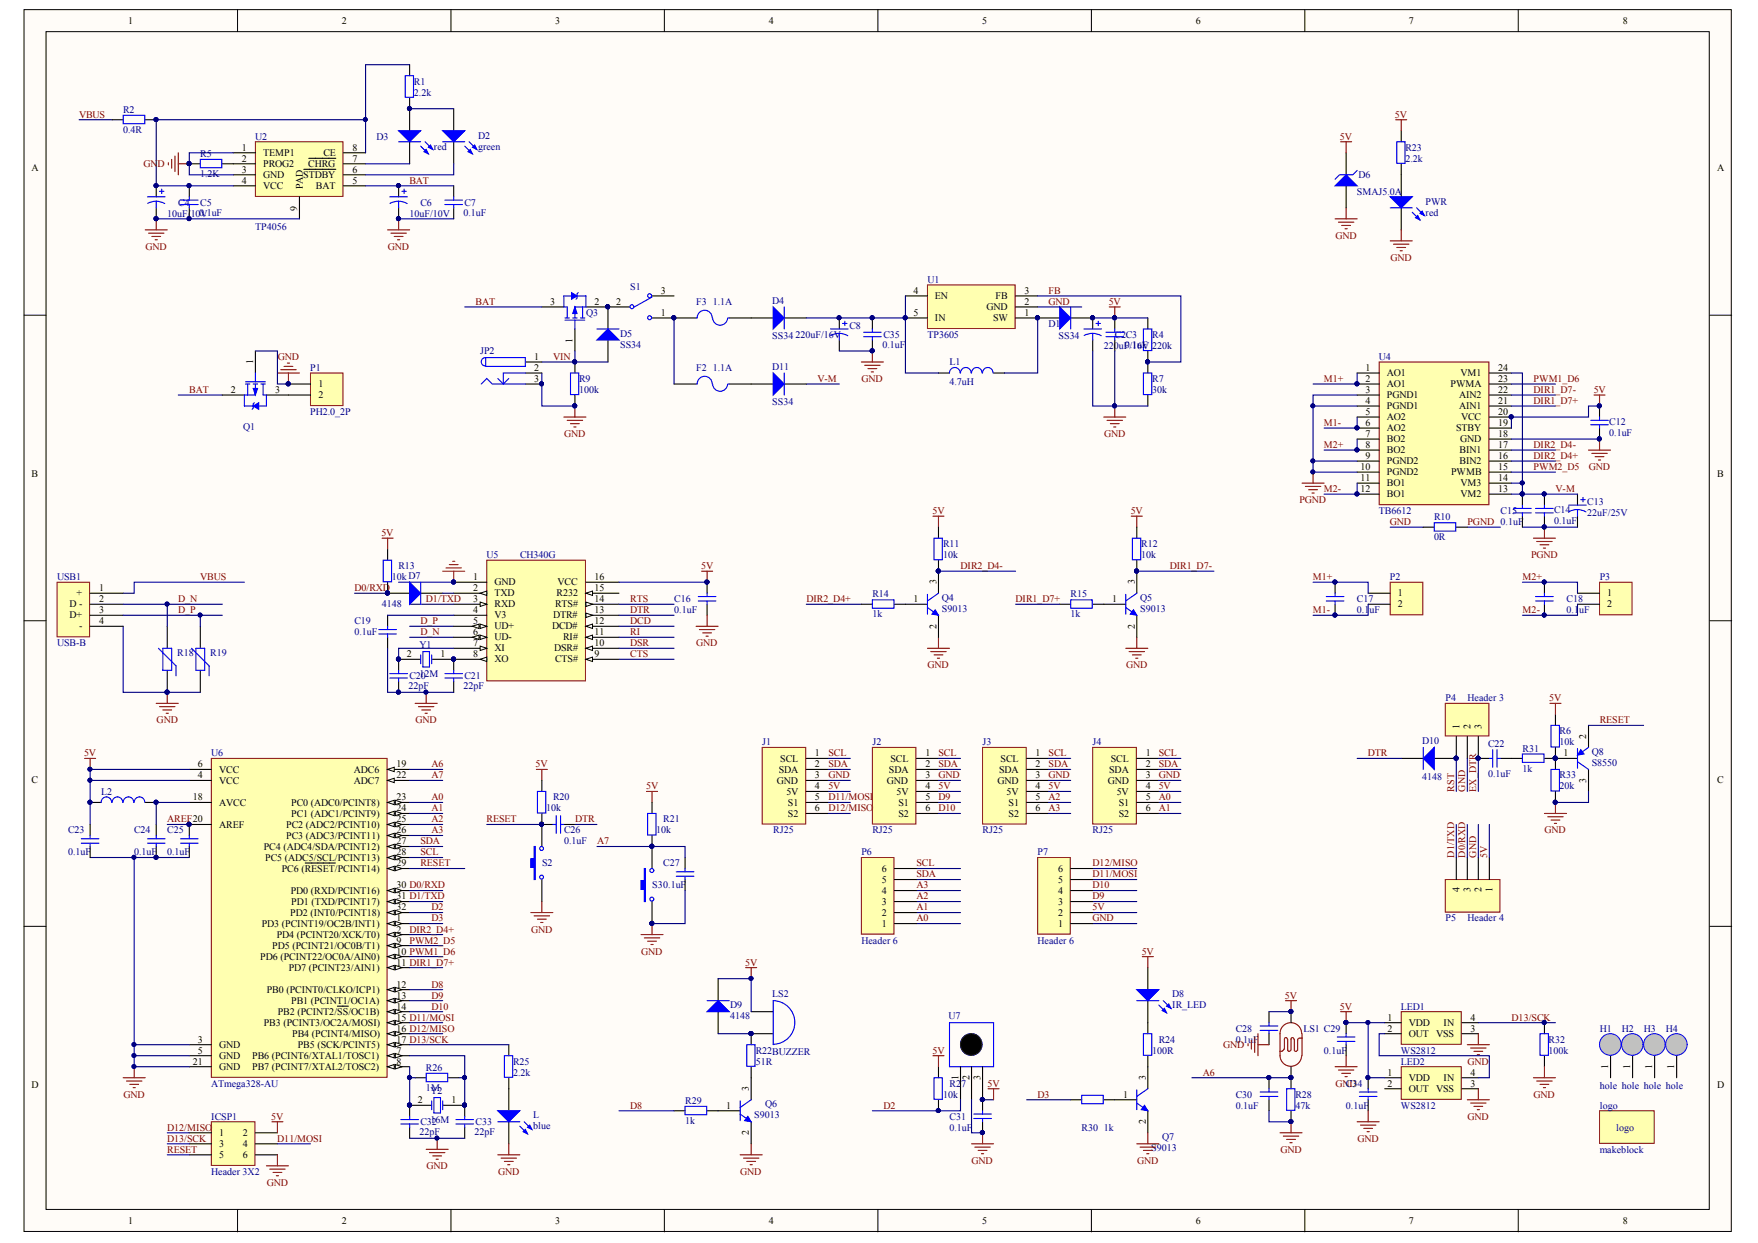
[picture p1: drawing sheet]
<svg xmlns="http://www.w3.org/2000/svg" width="297mm" height="210mm" viewBox="0 0 297 210" stroke-linecap="round" stroke-linejoin="round" font-family="sans-serif">
<defs><g id="words">
<g font-size="1.7">
<text x="21.7" y="4.1">1</text>
<text x="57.8" y="4.1">2</text>
<text x="93.8" y="4.1">3</text>
<text x="129.9" y="4.1">4</text>
<text x="165.9" y="4.1">5</text>
<text x="202" y="4.1">6</text>
<text x="238.1" y="4.1">7</text>
<text x="274.2" y="4.1">8</text>
<text x="5.3" y="28.9">A</text>
<text x="40.8" y="25.4">1</text>
<text x="40.8" y="27.3">2</text>
<text x="40.8" y="29.2">3</text>
<text x="44.5" y="26.4">TEMP1</text>
<text x="44.5" y="28.2">PROG2</text>
<text x="52.1" y="28.2">CHRG</text>
<text x="54.6" y="26.4">CE</text>
<text x="59.5" y="29.2">6</text>
<text x="59.5" y="27.3">7</text>
<text x="59.5" y="25.4">8</text>
<text x="290.2" y="28.9">A</text>
<text x="40.8" y="31">4</text>
<text x="44.5" y="30.1">GND</text>
<text x="44.5" y="31.9">VCC</text>
<text x="50.2" y="35.6" transform="rotate(-90 50.2 35.6)">9</text>
<text x="51.2" y="31.9" transform="rotate(-90 51.2 31.9)">PAD</text>
<text x="51.3" y="30.1">STDBY</text>
<text x="53.4" y="31.9">BAT</text>
<text x="59.5" y="31">5</text>
<text x="92.9" y="51.5">3</text>
<text x="100.5" y="51.5">2</text>
<text x="104.1" y="51.5">2</text>
<text x="111.6" y="49.6">3</text>
<text x="111.6" y="53.3">1</text>
<text x="154.3" y="53.3">5</text>
<text x="154.3" y="49.6">4</text>
<text x="158" y="50.5">EN</text>
<text x="166.7" y="52.4">GND</text>
<text x="168.2" y="50.5">FB</text>
<text x="173.1" y="53.3">1</text>
<text x="173.1" y="49.6">3</text>
<text x="173.1" y="51.5">2</text>
<text x="96.8" y="57.9" transform="rotate(-90 96.8 57.9)">1</text>
<text x="158" y="54.3">IN</text>
<text x="167.8" y="54.3">SW</text>
<text x="42.8" y="61.5" transform="rotate(-90 42.8 61.5)">1</text>
<text x="53.8" y="65.4">1</text>
<text x="90.2" y="60.8">1</text>
<text x="90.2" y="64.5">3</text>
<text x="90.2" y="62.6">2</text>
<text x="230.7" y="62.6">1</text>
<text x="230.7" y="64.5">2</text>
<text x="234.3" y="63.5">AO1</text>
<text x="234.3" y="65.4">AO1</text>
<text x="245.1" y="65.4">PWMA</text>
<text x="246.8" y="63.5">VM1</text>
<text x="253.1" y="64.5">23</text>
<text x="253.1" y="62.6">24</text>
<text x="39" y="66.3">2</text>
<text x="46.5" y="66.3">3</text>
<text x="53.8" y="67.3">2</text>
<text x="230.7" y="66.3">3</text>
<text x="230.7" y="68.2">4</text>
<text x="230.7" y="70.1">5</text>
<text x="230.7" y="71.9">6</text>
<text x="234.3" y="67.3">PGND1</text>
<text x="234.3" y="69.1">PGND1</text>
<text x="234.3" y="71">AO2</text>
<text x="246.5" y="69.1">AIN1</text>
<text x="246.5" y="67.3">AIN2</text>
<text x="246.9" y="71">VCC</text>
<text x="253.1" y="71.9">19</text>
<text x="253.1" y="70.1">20</text>
<text x="253.1" y="68.2">21</text>
<text x="253.1" y="66.3">22</text>
<text x="230.7" y="73.8">7</text>
<text x="230.7" y="75.6">8</text>
<text x="230.7" y="77.5">9</text>
<text x="234.3" y="72.8">AO2</text>
<text x="234.3" y="74.7">BO2</text>
<text x="234.3" y="76.6">BO2</text>
<text x="246" y="72.8">STBY</text>
<text x="246.6" y="76.6">BIN1</text>
<text x="246.7" y="74.7">GND</text>
<text x="253.1" y="77.5">16</text>
<text x="253.1" y="75.6">17</text>
<text x="253.1" y="73.8">18</text>
<text x="5.3" y="80.5">B</text>
<text x="229.9" y="79.3">10</text>
<text x="229.9" y="81.2">11</text>
<text x="229.9" y="83.1">12</text>
<text x="234.3" y="78.4">PGND2</text>
<text x="234.3" y="80.3">PGND2</text>
<text x="234.3" y="82.1">BO1</text>
<text x="234.3" y="84">BO1</text>
<text x="245.2" y="80.3">PWMB</text>
<text x="246.6" y="78.4">BIN2</text>
<text x="246.8" y="84">VM2</text>
<text x="246.8" y="82.1">VM3</text>
<text x="253.1" y="83.1">13</text>
<text x="253.1" y="81.2">14</text>
<text x="253.1" y="79.3">15</text>
<text x="290.2" y="80.5">B</text>
<text x="12.9" y="100.7">+</text>
<text x="16.7" y="99.8">1</text>
<text x="16.7" y="101.7">2</text>
<text x="79.9" y="97.9">1</text>
<text x="79.9" y="99.8">2</text>
<text x="79.9" y="101.7">3</text>
<text x="83.6" y="98.9">GND</text>
<text x="83.6" y="100.7">TXD</text>
<text x="94" y="100.7">R232</text>
<text x="94.2" y="98.9">VCC</text>
<text x="100.5" y="101.7">14</text>
<text x="100.5" y="97.9">16</text>
<text x="100.5" y="99.8">15</text>
<text x="154.3" y="101.7">1</text>
<text x="158.2" y="98.7" transform="rotate(-90 158.2 98.7)">3</text>
<text x="187.9" y="101.7">1</text>
<text x="191.7" y="98.7" transform="rotate(-90 191.7 98.7)">3</text>
<text x="236.2" y="100.7">1</text>
<text x="271.6" y="100.7">1</text>
<text x="11.8" y="102.6">D -</text>
<text x="11.8" y="104.4">D+</text>
<text x="13.4" y="106.3">-</text>
<text x="16.7" y="103.5">3</text>
<text x="16.7" y="105.4">4</text>
<text x="79.9" y="103.5">4</text>
<text x="79.9" y="105.4">5</text>
<text x="79.9" y="107.2">6</text>
<text x="83.6" y="104.4">V3</text>
<text x="83.6" y="106.3">UD+</text>
<text x="83.6" y="102.6">RXD</text>
<text x="93.3" y="106.3">DCD#</text>
<text x="93.5" y="104.4">DTR#</text>
<text x="93.8" y="102.6">RTS#</text>
<text x="100.5" y="103.5">13</text>
<text x="100.5" y="107.2">11</text>
<text x="100.5" y="105.4">12</text>
<text x="158.2" y="106.2" transform="rotate(-90 158.2 106.2)">2</text>
<text x="191.7" y="106.2" transform="rotate(-90 191.7 106.2)">2</text>
<text x="236.2" y="102.6">2</text>
<text x="271.6" y="102.6">2</text>
<text x="68.8" y="110.9">2</text>
<text x="74.4" y="110.9">1</text>
<text x="79.9" y="110.9">8</text>
<text x="79.9" y="109.1">7</text>
<text x="83.6" y="108.2">UD-</text>
<text x="83.6" y="111.9">XO</text>
<text x="83.6" y="110">XI</text>
<text x="93.6" y="110">DSR#</text>
<text x="93.8" y="111.9">CTS#</text>
<text x="95.1" y="108.2">RI#</text>
<text x="100.5" y="109.1">10</text>
<text x="100.5" y="110.9">9</text>
<text x="246.6" y="123" transform="rotate(-90 246.6 123)">1</text>
<text x="248.5" y="123" transform="rotate(-90 248.5 123)">2</text>
<text x="250.3" y="123" transform="rotate(-90 250.3 123)">3</text>
<text x="268" y="124.7" transform="rotate(-90 268 124.7)">2</text>
<text x="33.4" y="129.5">6</text>
<text x="33.4" y="131.4">4</text>
<text x="37" y="130.5">VCC</text>
<text x="59.8" y="130.5">ADC6</text>
<text x="67" y="129.5">19</text>
<text x="67" y="131.4">22</text>
<text x="131.6" y="130.5">SDA</text>
<text x="131.8" y="128.6">SCL</text>
<text x="137.7" y="127.7">1</text>
<text x="137.7" y="129.5">2</text>
<text x="137.7" y="131.4">3</text>
<text x="150.2" y="130.5">SDA</text>
<text x="150.5" y="128.6">SCL</text>
<text x="156.4" y="127.7">1</text>
<text x="156.4" y="129.5">2</text>
<text x="156.4" y="131.4">3</text>
<text x="168.8" y="130.5">SDA</text>
<text x="169.1" y="128.6">SCL</text>
<text x="175" y="127.7">1</text>
<text x="175" y="129.5">2</text>
<text x="175" y="131.4">3</text>
<text x="187.4" y="130.5">SDA</text>
<text x="187.7" y="128.6">SCL</text>
<text x="193.6" y="127.7">1</text>
<text x="193.6" y="129.5">2</text>
<text x="193.6" y="131.4">3</text>
<text x="264.2" y="127.7">1</text>
<text x="5.3" y="132.2">C</text>
<text x="32.6" y="135.1">18</text>
<text x="37" y="136">AVCC</text>
<text x="37" y="132.3">VCC</text>
<text x="49.2" y="136">PC0 (ADC0/PCINT8)</text>
<text x="49.2" y="137.9">PC1 (ADC1/PCINT9)</text>
<text x="59.8" y="132.3">ADC7</text>
<text x="67" y="135.1">23</text>
<text x="67" y="137">24</text>
<text x="131.3" y="132.3">GND</text>
<text x="132.9" y="134.2">5V</text>
<text x="133.1" y="136">S1</text>
<text x="133.1" y="137.9">S2</text>
<text x="137.7" y="133.3">4</text>
<text x="137.7" y="135.1">5</text>
<text x="137.7" y="137">6</text>
<text x="149.9" y="132.3">GND</text>
<text x="151.5" y="134.2">5V</text>
<text x="151.8" y="136">S1</text>
<text x="151.8" y="137.9">S2</text>
<text x="156.4" y="133.3">4</text>
<text x="156.4" y="135.1">5</text>
<text x="156.4" y="137">6</text>
<text x="168.6" y="132.3">GND</text>
<text x="170.1" y="134.2">5V</text>
<text x="170.4" y="136">S1</text>
<text x="170.4" y="137.9">S2</text>
<text x="175" y="133.3">4</text>
<text x="175" y="135.1">5</text>
<text x="175" y="137">6</text>
<text x="187.2" y="132.3">GND</text>
<text x="188.7" y="134.2">5V</text>
<text x="189" y="136">S1</text>
<text x="189" y="137.9">S2</text>
<text x="193.6" y="133.3">4</text>
<text x="193.6" y="135.1">5</text>
<text x="193.6" y="137">6</text>
<text x="268" y="132.2" transform="rotate(-90 268 132.2)">3</text>
<text x="290.2" y="132.2">C</text>
<text x="37" y="139.8">AREF</text>
<text x="44.6" y="143.5">PC4 (ADC4/SDA/PCINT12)</text>
<text x="48.4" y="139.8">PC2 (ADC2/PCINT10)</text>
<text x="48.4" y="141.6">PC3 (ADC3/PCINT11)</text>
<text x="67" y="138.8">25</text>
<text x="67" y="140.7">26</text>
<text x="67" y="142.5">27</text>
<text x="44.8" y="145.3">PC5 (ADC5/SCL/PCINT13)</text>
<text x="47.6" y="147.2">PC6 (RESET/PCINT14)</text>
<text x="67" y="146.3">29</text>
<text x="67" y="150">30 D0/RXD</text>
<text x="67" y="144.4">28</text>
<text x="149" y="149.1">5</text>
<text x="149" y="147.2">6</text>
<text x="178.8" y="149.1">5</text>
<text x="178.8" y="147.2">6</text>
<text x="49.1" y="154.6">PD2 (INT0/PCINT18)</text>
<text x="49.1" y="150.9">PD0 (RXD/PCINT16)</text>
<text x="49.2" y="152.8">PD1 (TXD/PCINT17)</text>
<text x="67" y="151.8">31 D1/TXD</text>
<text x="67" y="153.7">32</text>
<text x="67" y="155.6">1</text>
<text x="149" y="154.6">2</text>
<text x="149" y="152.8">3</text>
<text x="149" y="150.9">4</text>
<text x="178.8" y="154.6">2</text>
<text x="178.8" y="152.8">3</text>
<text x="178.8" y="150.9">4</text>
<text x="246.6" y="150.7" transform="rotate(-90 246.6 150.7)">4</text>
<text x="248.5" y="150.7" transform="rotate(-90 248.5 150.7)">3</text>
<text x="250.3" y="150.7" transform="rotate(-90 250.3 150.7)">2</text>
<text x="252.2" y="150.7" transform="rotate(-90 252.2 150.7)">1</text>
<text x="44.2" y="156.6">PD3 (PCINT19/OC2B/INT1)</text>
<text x="46" y="160.3">PD5 (PCINT21/OC0B/T1)</text>
<text x="46.8" y="158.4">PD4 (PCINT20/XCK/T0)</text>
<text x="67" y="157.5">2</text>
<text x="67" y="159.4">9</text>
<text x="67" y="161.2">10 PWM1_D6</text>
<text x="149" y="156.6">1</text>
<text x="178.8" y="156.6">1</text>
<text x="44" y="162.1">PD6 (PCINT22/OC0A/AIN0)</text>
<text x="45.1" y="167.7">PB0 (PCINT0/CLKO/ICP1)</text>
<text x="48.8" y="164">PD7 (PCINT23/AIN1)</text>
<text x="67" y="163.1">11 DIR1_D7+</text>
<text x="67" y="166.8">12</text>
<text x="44.6" y="173.3">PB3 (PCINT3/OC2A/MOSI)</text>
<text x="46.9" y="171.4">PB2 (PCINT2/SS/OC1B)</text>
<text x="49.2" y="169.6">PB1 (PCINT1/OC1A)</text>
<text x="67" y="168.7">13</text>
<text x="67" y="170.5">14</text>
<text x="67" y="172.4">15 D11/MOSI</text>
<text x="234.4" y="172.4">1</text>
<text x="238.1" y="173.3">VDD</text>
<text x="243.9" y="173.3">IN</text>
<text x="248.5" y="172.4">4</text>
<text x="32.6" y="179.8">21</text>
<text x="33.4" y="177.9">5</text>
<text x="33.4" y="176.1">3</text>
<text x="37" y="178.9">GND</text>
<text x="37" y="177">GND</text>
<text x="42.6" y="178.9">PB6 (PCINT6/XTAL1/TOSC1)</text>
<text x="49.4" y="175.2">PB4 (PCINT4/MISO)</text>
<text x="50.3" y="177">PB5 (SCK/PCINT5)</text>
<text x="67" y="177.9">7</text>
<text x="67" y="179.8">8</text>
<text x="67" y="174.2">16 D12/MISO</text>
<text x="67" y="176.1">17 D13/SCK</text>
<text x="234.4" y="174.2">2</text>
<text x="238.1" y="175.2">OUT VSS</text>
<text x="248.5" y="174.2">3</text>
<text x="5.3" y="183.7">D</text>
<text x="37" y="180.7">GND</text>
<text x="42.6" y="180.7">PB7 (PCINT7/XTAL2/TOSC2)</text>
<text x="126.5" y="184.2" transform="rotate(-90 126.5 184.2)">3</text>
<text x="162" y="182.4" transform="rotate(-90 162 182.4)">1</text>
<text x="163.8" y="182.4" transform="rotate(-90 163.8 182.4)">2</text>
<text x="165.7" y="182.4" transform="rotate(-90 165.7 182.4)">3</text>
<text x="189.8" y="185.4">1</text>
<text x="193.6" y="182.3" transform="rotate(-90 193.6 182.3)">3</text>
<text x="234.4" y="181.7">1</text>
<text x="234.4" y="183.5">2</text>
<text x="238.1" y="182.6">VDD</text>
<text x="238.1" y="184.5">OUT VSS</text>
<text x="243.9" y="182.6">IN</text>
<text x="248.5" y="181.7">4</text>
<text x="248.5" y="183.5">3</text>
<text x="271.7" y="180.6" transform="rotate(-90 271.7 180.6)">1</text>
<text x="275.5" y="180.6" transform="rotate(-90 275.5 180.6)">1</text>
<text x="279.2" y="180.6" transform="rotate(-90 279.2 180.6)">1</text>
<text x="282.9" y="180.6" transform="rotate(-90 282.9 180.6)">1</text>
<text x="290.2" y="183.7">D</text>
<text x="37" y="191.9">1</text>
<text x="41" y="191.9">2</text>
<text x="70.6" y="186.3">2</text>
<text x="76.3" y="186.3">1</text>
<text x="122.7" y="187.2">1</text>
<text x="126.5" y="191.7" transform="rotate(-90 126.5 191.7)">2</text>
<text x="193.6" y="189.9" transform="rotate(-90 193.6 189.9)">2</text>
<text x="37" y="193.7">3</text>
<text x="37" y="195.6">5</text>
<text x="41" y="193.7">4</text>
<text x="41" y="195.6">6</text>
<text x="21.7" y="206.8">1</text>
<text x="57.8" y="206.8">2</text>
<text x="93.8" y="206.8">3</text>
<text x="129.9" y="206.8">4</text>
<text x="165.9" y="206.8">5</text>
<text x="202" y="206.8">6</text>
<text x="238.1" y="206.8">7</text>
<text x="274.2" y="206.8">8</text>
</g>
<g font-size="1.7" fill="#000080">
<text x="69.9" y="14.3">R1</text>
<text x="69.9" y="16.1">2.2k</text>
<text x="20.8" y="19.1">R2</text>
<text x="20.8" y="22.5">0.4R</text>
<text x="43.1" y="23.6">U2</text>
<text x="63.6" y="23.6">D3</text>
<text x="80.8" y="23.4">D2</text>
<text x="33.8" y="26.5">R5</text>
<text x="33.8" y="29.9">1.2K</text>
<text x="73.3" y="25.3">red</text>
<text x="80.8" y="25.3">green</text>
<text x="237.5" y="25.4">R23</text>
<text x="237.5" y="27.3">2.2k</text>
<text x="30.1" y="34.7">C4</text>
<text x="33.8" y="34.7">C5</text>
<text x="71" y="34.7">C6</text>
<text x="78.5" y="34.7">C7</text>
<text x="229.3" y="32.9">SMAJ5.0A</text>
<text x="229.5" y="30.1">D6</text>
<text x="240.9" y="34.6">PWR</text>
<text x="28.2" y="36.6">10uF/10V</text>
<text x="33.7" y="36.4">0.1uF</text>
<text x="43.1" y="38.8">TP4056</text>
<text x="69.2" y="36.6">10uF/10V</text>
<text x="78.3" y="36.4">0.1uF</text>
<text x="240.9" y="36.4">red</text>
<text x="156.7" y="47.7">U1</text>
<text x="99" y="53.3">Q3</text>
<text x="106.5" y="49">S1</text>
<text x="117.6" y="51.5">F3</text>
<text x="120.4" y="51.5">1.1A</text>
<text x="130.5" y="51.3">D4</text>
<text x="81.1" y="59.8">JP2</text>
<text x="104.8" y="56.9">D5</text>
<text x="104.8" y="58.7">SS34</text>
<text x="130.5" y="57.2">SS34</text>
<text x="134.4" y="57">220uF/16V</text>
<text x="143.5" y="55.6">C8</text>
<text x="149.1" y="58.7">0.1uF</text>
<text x="149.3" y="57">C35</text>
<text x="156.7" y="57">TP3605</text>
<text x="177.2" y="55.2">D1</text>
<text x="178.9" y="57.2">SS34</text>
<text x="186.5" y="58.9">220uF/16V</text>
<text x="188.3" y="57">C2C3</text>
<text x="190" y="58.7">0.1uF</text>
<text x="194.7" y="57">R4</text>
<text x="194.7" y="58.9">220k</text>
<text x="52.4" y="62.6">P1</text>
<text x="97.8" y="64.5">R9</text>
<text x="117.6" y="62.6">F2</text>
<text x="120.4" y="62.6">1.1A</text>
<text x="130.5" y="62.4">D11</text>
<text x="160.4" y="61.7">L1</text>
<text x="160.4" y="65.1">4.7uH</text>
<text x="194.7" y="64.5">R7</text>
<text x="233" y="60.8">U4</text>
<text x="52.4" y="70.1">PH2.0_2P</text>
<text x="97.8" y="66.3">100k</text>
<text x="130.5" y="68.4">SS34</text>
<text x="194.7" y="66.3">30k</text>
<text x="271.9" y="71.7">C12</text>
<text x="41.1" y="72.7">Q1</text>
<text x="271.9" y="73.6">0.1uF</text>
<text x="233" y="86.8">TB6612</text>
<text x="242.3" y="87.9">R10</text>
<text x="253.5" y="86.8">C15</text>
<text x="262.6" y="86.6">C14</text>
<text x="262.6" y="88.5">0.1uF</text>
<text x="268.2" y="85.3">C13</text>
<text x="268.2" y="87.2">22uF/25V</text>
<text x="82.2" y="94.2">U5</text>
<text x="87.9" y="94.2">CH340G</text>
<text x="159.3" y="92.4">R11</text>
<text x="159.3" y="94.2">10k</text>
<text x="192.8" y="92.4">R12</text>
<text x="192.8" y="94.2">10k</text>
<text x="242.3" y="91.3">0R</text>
<text x="9.6" y="97.9">USB1</text>
<text x="66.2" y="97.9">10kD7</text>
<text x="67.3" y="96.1">R13</text>
<text x="113.9" y="101.7">C16</text>
<text x="147.4" y="100.9">R14</text>
<text x="159.2" y="101.5">Q4</text>
<text x="180.9" y="100.9">R15</text>
<text x="192.7" y="101.5">Q5</text>
<text x="229.3" y="101.7">C17</text>
<text x="234.9" y="97.9">P2</text>
<text x="264.7" y="101.7">C18</text>
<text x="270.3" y="97.9">P3</text>
<text x="59.9" y="105.4">C19</text>
<text x="59.9" y="107.2">0.1uF</text>
<text x="64.5" y="102.6">4148</text>
<text x="113.9" y="103.5">0.1uF</text>
<text x="147.4" y="104.3">1k</text>
<text x="159.2" y="103.3">S9013</text>
<text x="180.9" y="104.3">1k</text>
<text x="192.7" y="103.3">S9013</text>
<text x="229.3" y="103.5">0.1uF</text>
<text x="264.7" y="103.5">0.1uF</text>
<text x="9.6" y="109.1">USB-B</text>
<text x="29.9" y="110.8">R18</text>
<text x="35.5" y="110.8">R19</text>
<text x="70.9" y="109.5">Y1</text>
<text x="69" y="116.4">22pF</text>
<text x="69.2" y="114.7">C20</text>
<text x="70.9" y="114.3">12M</text>
<text x="78.3" y="116.4">22pF</text>
<text x="78.5" y="114.7">C21</text>
<text x="244.2" y="118.4">P4</text>
<text x="248" y="118.4">Header 3</text>
<text x="128.8" y="125.8">J1</text>
<text x="147.4" y="125.8">J2</text>
<text x="166" y="125.8">J3</text>
<text x="184.6" y="125.8">J4</text>
<text x="240.3" y="125.6">D10</text>
<text x="263.5" y="124">R6</text>
<text x="263.5" y="125.8">10k</text>
<text x="35.7" y="127.7">U6</text>
<text x="240.3" y="131.6">4148</text>
<text x="251.4" y="131.2">0.1uF</text>
<text x="251.4" y="126.1">C22</text>
<text x="257.3" y="127">R31</text>
<text x="257.3" y="130.3">1k</text>
<text x="263.5" y="131.4">R33</text>
<text x="268.9" y="127.5">Q8</text>
<text x="268.9" y="129.4">S8550</text>
<text x="17.1" y="134.2">L2</text>
<text x="92.3" y="137">10k</text>
<text x="93.5" y="135.1">R20</text>
<text x="263.5" y="133.3">20k</text>
<text x="11.5" y="140.7">C23</text>
<text x="22.7" y="140.7">C24</text>
<text x="28.2" y="140.7">C25</text>
<text x="95.3" y="140.7">C26</text>
<text x="95.3" y="142.5">0.1uF</text>
<text x="110.9" y="140.7">10k</text>
<text x="112.1" y="138.8">R21</text>
<text x="130.7" y="140.7">RJ25</text>
<text x="147.4" y="140.7">RJ25</text>
<text x="166" y="140.7">RJ25</text>
<text x="184.6" y="140.7">RJ25</text>
<text x="11.5" y="144.4">0.1uF</text>
<text x="22.7" y="144.4">0.1uF</text>
<text x="28.2" y="144.4">0.1uF</text>
<text x="91.6" y="146.3">S2</text>
<text x="110.2" y="150">S30.1uF</text>
<text x="112.1" y="146.3">C27</text>
<text x="145.5" y="144.4">P6</text>
<text x="175.3" y="144.4">P7</text>
<text x="244.2" y="155.6">P5</text>
<text x="248" y="155.6">Header 4</text>
<text x="145.5" y="159.4">Header 6</text>
<text x="175.3" y="159.4">Header 6</text>
<text x="123.4" y="170.3">D9</text>
<text x="123.4" y="172.1">4148</text>
<text x="130.5" y="168.4">LS2</text>
<text x="160.3" y="172.1">U7</text>
<text x="198.1" y="168.4">D8</text>
<text x="198.1" y="170.3">IR_LED</text>
<text x="236.7" y="170.5">LED1</text>
<text x="86.7" y="179.8">R25</text>
<text x="127.7" y="177.9">R22BUZZER</text>
<text x="127.7" y="179.8">51R</text>
<text x="194.7" y="177.9">100R</text>
<text x="195.8" y="176.1">R24</text>
<text x="208.8" y="174.2">C28</text>
<text x="208.8" y="176.1">0.1uF</text>
<text x="220.2" y="174.2">LS1 C29</text>
<text x="223.7" y="177.9">0.1uF</text>
<text x="236.7" y="177.9">WS2812</text>
<text x="236.7" y="179.8">LED2</text>
<text x="261.7" y="176.1">R32</text>
<text x="261.7" y="177.9">100k</text>
<text x="270.3" y="174.2">H1</text>
<text x="274" y="174.2">H2</text>
<text x="277.7" y="174.2">H3</text>
<text x="281.5" y="174.2">H4</text>
<text x="35.7" y="183.5">ATmega328-AU</text>
<text x="72" y="180.9">R26</text>
<text x="72" y="184.2">1M</text>
<text x="72.7" y="184.8">Y2</text>
<text x="86.7" y="181.7">2.2k</text>
<text x="159.3" y="185.4">10k</text>
<text x="160.4" y="183.5">R27</text>
<text x="208.8" y="185.4">C30</text>
<text x="218.9" y="185.4">R28</text>
<text x="270.3" y="183.9">hole hole hole hole</text>
<text x="35.7" y="189.1">ICSP1</text>
<text x="70.9" y="191.6">22pF</text>
<text x="71" y="190">C32</text>
<text x="72.7" y="189.6">16M</text>
<text x="80.2" y="191.6">22pF</text>
<text x="80.3" y="190">C33</text>
<text x="90.1" y="188.8">L</text>
<text x="90.1" y="190.7">blue</text>
<text x="115.8" y="186.5">R29</text>
<text x="115.8" y="189.8">1k</text>
<text x="127.4" y="188.8">S9013</text>
<text x="129.3" y="187">Q6</text>
<text x="160.4" y="189.1">C31</text>
<text x="160.4" y="191">0.1uF</text>
<text x="182.8" y="191">R30</text>
<text x="186.5" y="191">1k</text>
<text x="208.8" y="187.2">0.1uF</text>
<text x="218.9" y="187.2">47k</text>
<text x="227.4" y="187.2">0.1uF</text>
<text x="236.7" y="187.2">WS2812</text>
<text x="270.3" y="187.2">logo</text>
<text x="273.1" y="191">logo</text>
<text x="194.5" y="194.4">S9013</text>
<text x="196.4" y="192.6">Q7</text>
<text x="270.3" y="194.7">makeblock</text>
<text x="35.7" y="198.4">Header 3X2</text>
</g>
<g font-size="1.7" fill="#800000">
<text x="13.4" y="19.9">VBUS</text>
<text x="226.4" y="23.6">5V</text>
<text x="235.7" y="19.9">5V</text>
<text x="24.3" y="28.2">GN</text>
<text x="26.6" y="28.2">D</text>
<text x="69.2" y="31">BAT</text>
<text x="225.6" y="40.3">GND</text>
<text x="24.6" y="42.2">GND</text>
<text x="65.5" y="42.2">GND</text>
<text x="234.9" y="44">GND</text>
<text x="80.3" y="51.5">BAT</text>
<text x="177.2" y="49.6">FB</text>
<text x="177.2" y="51.5">GND</text>
<text x="187.3" y="51.5">5V</text>
<text x="46.9" y="60.8">GND</text>
<text x="93.5" y="60.8">VIN</text>
<text x="138.1" y="64.5">V-M</text>
<text x="145.5" y="64.5">GND</text>
<text x="223.7" y="64.5">M1+</text>
<text x="259.1" y="64.5">PWM1_D6</text>
<text x="32" y="66.3">BAT</text>
<text x="223.7" y="71.9">M1-</text>
<text x="259.1" y="66.3">DIR1_D7-</text>
<text x="259.1" y="68.2">DIR1_D7+</text>
<text x="269.3" y="66.3">5V</text>
<text x="95.3" y="73.8">GND</text>
<text x="186.6" y="73.8">GND</text>
<text x="223.7" y="75.6">M2+</text>
<text x="259.1" y="77.5">DIR2_D4+</text>
<text x="259.1" y="75.6">DIR2_D4-</text>
<text x="223.7" y="83.1">M2-</text>
<text x="259.1" y="79.3">PWM2_D5</text>
<text x="262.8" y="83.1">V-M</text>
<text x="268.4" y="79.3">GND</text>
<text x="157.6" y="86.8">5V</text>
<text x="191" y="86.8">5V</text>
<text x="219.5" y="84.9">PGND</text>
<text x="234.9" y="88.6">GND</text>
<text x="248" y="88.6">PGND 0.1uF</text>
<text x="64.4" y="90.5">5V</text>
<text x="258.7" y="94.2">PGND</text>
<text x="30.1" y="101.7">D_N</text>
<text x="33.8" y="97.9">VBUS</text>
<text x="59.9" y="99.8">D0/RXD</text>
<text x="72" y="101.7">D1/TXD</text>
<text x="106.5" y="101.7">RTS</text>
<text x="118.5" y="96.1">5V</text>
<text x="136.2" y="101.7">DIR2_D4+</text>
<text x="162.3" y="96.1">DIR2_D4-</text>
<text x="171.6" y="101.7">DIR1_D7+</text>
<text x="197.6" y="96.1">DIR1_D7-</text>
<text x="221.8" y="97.9">M1+</text>
<text x="257.3" y="97.9">M2+</text>
<text x="30.1" y="103.5">D_P</text>
<text x="71" y="105.4">D_P</text>
<text x="71" y="107.2">D_N</text>
<text x="106.5" y="103.5">DTR</text>
<text x="106.5" y="105.4">DCD</text>
<text x="106.5" y="107.2">RI</text>
<text x="221.8" y="103.5">M1-</text>
<text x="257.3" y="103.5">M2-</text>
<text x="106.5" y="109.1">DSR</text>
<text x="106.5" y="110.9">CTS</text>
<text x="117.6" y="109.1">GND</text>
<text x="156.7" y="112.8">GND</text>
<text x="190.3" y="112.8">GND</text>
<text x="261.7" y="118.4">5V</text>
<text x="26.5" y="122.1">GND</text>
<text x="70.2" y="122.1">GND</text>
<text x="270.3" y="122.1">RESET</text>
<text x="14.2" y="127.7">5V</text>
<text x="72.9" y="129.5">A6</text>
<text x="72.9" y="131.4">A7</text>
<text x="90.5" y="129.5">5V</text>
<text x="140" y="127.7">SCL</text>
<text x="140" y="129.5">SDA</text>
<text x="140" y="131.4">GND</text>
<text x="158.6" y="127.7">SCL</text>
<text x="158.6" y="129.5">SDA</text>
<text x="158.6" y="131.4">GND</text>
<text x="177.2" y="131.4">GND</text>
<text x="177.2" y="127.7">SCL</text>
<text x="177.2" y="129.5">SDA</text>
<text x="195.8" y="127.7">SCL</text>
<text x="195.8" y="129.5">SDA</text>
<text x="195.8" y="131.4">GND</text>
<text x="231.1" y="127.7">DTR</text>
<text x="72.9" y="135.1">A0</text>
<text x="72.9" y="137">A1</text>
<text x="109.2" y="133.3">5V</text>
<text x="140" y="133.3">5V</text>
<text x="140" y="137">D12/MISO</text>
<text x="140" y="135.1">D11/MOSI</text>
<text x="158.6" y="133.3">5V</text>
<text x="158.6" y="135.1">D9</text>
<text x="158.6" y="137">D10</text>
<text x="177.2" y="133.3">5V</text>
<text x="177.2" y="135.1">A2</text>
<text x="177.2" y="137">A3</text>
<text x="195.8" y="133.3">5V</text>
<text x="195.8" y="135.1">A0</text>
<text x="195.8" y="137">A1</text>
<text x="245.7" y="133.7" transform="rotate(-90 245.7 133.7)">RST</text>
<text x="247.5" y="133.7" transform="rotate(-90 247.5 133.7)">GND</text>
<text x="249.4" y="133.7" transform="rotate(-90 249.4 133.7)">EX_DTR</text>
<text x="28.2" y="138.8">AREF20</text>
<text x="71" y="142.5">SDA</text>
<text x="72.9" y="138.8">A2</text>
<text x="72.9" y="140.7">A3</text>
<text x="82.2" y="138.8">RESET</text>
<text x="97.2" y="138.8">DTR</text>
<text x="100.9" y="142.5">A7</text>
<text x="261" y="140.7">GND</text>
<text x="71" y="146.3">RESET</text>
<text x="71" y="144.4">SCL</text>
<text x="154.9" y="150">A3</text>
<text x="154.9" y="148.1">SDA</text>
<text x="154.9" y="146.3">SCL</text>
<text x="184.6" y="146.3">D12/MISO</text>
<text x="184.6" y="148.1">D11/MOSI</text>
<text x="184.6" y="150">D10</text>
<text x="245.7" y="144.8" transform="rotate(-90 245.7 144.8)">D1/TXD</text>
<text x="247.5" y="144.8" transform="rotate(-90 247.5 144.8)">D0/RXD</text>
<text x="249.4" y="144.8" transform="rotate(-90 249.4 144.8)">GND</text>
<text x="251.3" y="144.8" transform="rotate(-90 251.3 144.8)">5V</text>
<text x="72.9" y="153.7">D2</text>
<text x="72.9" y="155.6">D3</text>
<text x="154.9" y="155.6">A0</text>
<text x="154.9" y="153.7">A1</text>
<text x="154.9" y="151.8">A2</text>
<text x="184.6" y="155.6">GND</text>
<text x="184.6" y="153.7">5V</text>
<text x="184.6" y="151.8">D9</text>
<text x="69.2" y="157.5">DIR2_D4+</text>
<text x="69.2" y="159.4">PWM2_D5</text>
<text x="89.7" y="157.5">GND</text>
<text x="108.3" y="161.2">GND</text>
<text x="192.9" y="161.2">5V</text>
<text x="72.9" y="166.8">D8</text>
<text x="125.9" y="163.1">5V</text>
<text x="72.9" y="168.7">D9</text>
<text x="72.9" y="170.5">D10</text>
<text x="217.1" y="168.7">5V</text>
<text x="226.4" y="170.5">5V</text>
<text x="255.4" y="172.4">D13/SCK</text>
<text x="157.6" y="177.9">5V</text>
<text x="206.7" y="177">GND</text>
<text x="248" y="179.8">GND</text>
<text x="20.9" y="185.4">GND</text>
<text x="166.9" y="183.5">5V</text>
<text x="175.3" y="185.4">D3</text>
<text x="203.2" y="181.7">A6</text>
<text x="225.6" y="183.5">GNCD34</text>
<text x="259.1" y="185.4">GND</text>
<text x="28.2" y="191">D12/MISO</text>
<text x="45.8" y="189.1">5V</text>
<text x="106.5" y="187.2">D8</text>
<text x="149.3" y="187.2">D2</text>
<text x="248" y="189.1">GND</text>
<text x="28.2" y="192.8">D13/SCK</text>
<text x="28.2" y="194.7">RESET</text>
<text x="46.9" y="192.8">D11/MOSI</text>
<text x="72.1" y="197.5">GND</text>
<text x="164.2" y="196.5">GND</text>
<text x="192.1" y="196.5">GND</text>
<text x="216.3" y="194.7">GND</text>
<text x="229.4" y="192.8">GND</text>
<text x="45.1" y="200.3">GND</text>
<text x="84.1" y="198.4">GND</text>
<text x="125.1" y="198.4">GND</text>
</g>
</g></defs>
<g fill="#fffcf8" stroke="#000" stroke-width=".17">
<path d="M4.1 1.6h288.4v206.4h-288.4z"/>
<path d="M7.8 5.3h281v198.9h-281z"/>
</g>
<g fill="none" stroke="#000" stroke-width=".17">
<path d="M40.1 1.6v3.7M76.2 1.6v3.7M112.3 1.6v3.7M148.3 1.6v3.7M184.4 1.6v3.7M220.5 1.6v3.7M256.5 1.6v3.7M4.1 53.2h3.7M288.9 53.2h3.7M4.1 104.8h3.7M288.9 104.8h3.7M4.1 156.4h3.7"/>
<path d="M288.9 156.4h3.7M40.1 204.3v3.7M76.2 204.3v3.7M112.3 204.3v3.7M148.3 204.3v3.7M184.4 204.3v3.7M220.5 204.3v3.7M256.5 204.3v3.7"/>
</g>
<path d="M35.7 189.4h7.4v7.4h-7.4z" fill="#ffffb0" stroke="#800000" stroke-width=".17"/>
<path d="M32 191.3h3.7M32 193.2h3.7M32 195h3.7M43.2 191.3h3.7M43.2 193.2h3.7M43.2 195h3.7" fill="none" stroke="#000" stroke-width=".19"/>
<path d="M28.3 191.3h3.7M28.3 193.2h3.7M28.3 195h3.7M46.9 193.2h5.6" fill="none" stroke="#000080" stroke-width=".19"/>
<path d="M45 196.9h3.7M45.6 197.4h2.6M45.9 189.4h1.9M46.1 198h1.5M46.7 198.5h.4M46.9 189.4v1.9M46.9 195v1.9" fill="none" stroke="#800000" stroke-width=".19"/>
<path d="M35.7 128.1h29.7v53.8h-29.7z" fill="#ffffb0" stroke="#800000" stroke-width=".17"/>
<path d="M65.5 146.7h3.7" fill="none" stroke="#000" stroke-width=".19"/>
<path d="M65.5 146.7l1.1-.4v.7z" fill="#fffcf8"/>
<path d="M65.5 146.7l1.1-.4v.7z" fill="none" stroke="#000" stroke-width=".17"/>
<path d="M66.8 146.3l1.1 .4-1.1 .3z" fill="#fffcf8"/>
<path d="M66.8 146.3l1.1 .4-1.1 .3z" fill="none" stroke="#000" stroke-width=".17"/>
<path d="M51.6 145.7h5.1M65.5 150.4h3.7" fill="none" stroke="#000" stroke-width=".19"/>
<path d="M65.5 150.4l1.1-.4v.8z" fill="#fffcf8"/>
<path d="M65.5 150.4l1.1-.4v.8z" fill="none" stroke="#000" stroke-width=".17"/>
<path d="M66.8 150l1.1 .4-1.1 .4z" fill="#fffcf8"/>
<path d="M66.8 150l1.1 .4-1.1 .4z" fill="none" stroke="#000" stroke-width=".17"/>
<path d="M65.5 152.2h3.7" fill="none" stroke="#000" stroke-width=".19"/>
<path d="M65.5 152.2l1.1-.3v.7z" fill="#fffcf8"/>
<path d="M65.5 152.2l1.1-.3v.7z" fill="none" stroke="#000" stroke-width=".17"/>
<path d="M66.8 151.9l1.1 .3-1.1 .4z" fill="#fffcf8"/>
<path d="M66.8 151.9l1.1 .3-1.1 .4z" fill="none" stroke="#000" stroke-width=".17"/>
<path d="M65.5 154.1h3.7" fill="none" stroke="#000" stroke-width=".19"/>
<path d="M65.5 154.1l1.1-.4v.8z" fill="#fffcf8"/>
<path d="M65.5 154.1l1.1-.4v.8z" fill="none" stroke="#000" stroke-width=".17"/>
<path d="M66.8 153.7l1.1 .4-1.1 .4z" fill="#fffcf8"/>
<path d="M66.8 153.7l1.1 .4-1.1 .4z" fill="none" stroke="#000" stroke-width=".17"/>
<path d="M65.5 157.8h3.7" fill="none" stroke="#000" stroke-width=".19"/>
<path d="M65.5 157.8l1.1-.3v.7z" fill="#fffcf8"/>
<path d="M65.5 157.8l1.1-.3v.7z" fill="none" stroke="#000" stroke-width=".17"/>
<path d="M66.8 157.5l1.1 .3-1.1 .4z" fill="#fffcf8"/>
<path d="M66.8 157.5l1.1 .3-1.1 .4z" fill="none" stroke="#000" stroke-width=".17"/>
<path d="M32 129.9h3.7M32 178.3h3.7M65.5 178.3h3.7" fill="none" stroke="#000" stroke-width=".19"/>
<path d="M65.5 178.3l1.1-.4v.7z" fill="#fffcf8"/>
<path d="M65.5 178.3l1.1-.4v.7z" fill="none" stroke="#000" stroke-width=".17"/>
<path d="M66.8 177.9l1.1 .4-1.1 .3z" fill="#fffcf8"/>
<path d="M66.8 177.9l1.1 .4-1.1 .3z" fill="none" stroke="#000" stroke-width=".17"/>
<path d="M65.5 180.1h3.7" fill="none" stroke="#000" stroke-width=".19"/>
<path d="M65.5 180.1l1.1-.3v.7z" fill="#fffcf8"/>
<path d="M65.5 180.1l1.1-.3v.7z" fill="none" stroke="#000" stroke-width=".17"/>
<path d="M66.8 179.8l1.1 .3-1.1 .4z" fill="#fffcf8"/>
<path d="M66.8 179.8l1.1 .3-1.1 .4z" fill="none" stroke="#000" stroke-width=".17"/>
<path d="M65.5 159.7h3.7" fill="none" stroke="#000" stroke-width=".19"/>
<path d="M65.5 159.7l1.1-.4v.8z" fill="#fffcf8"/>
<path d="M65.5 159.7l1.1-.4v.8z" fill="none" stroke="#000" stroke-width=".17"/>
<path d="M66.8 159.3l1.1 .4-1.1 .4z" fill="#fffcf8"/>
<path d="M66.8 159.3l1.1 .4-1.1 .4z" fill="none" stroke="#000" stroke-width=".17"/>
<path d="M65.5 161.5h3.7" fill="none" stroke="#000" stroke-width=".19"/>
<path d="M65.5 161.5l1.1-.3v.7z" fill="#fffcf8"/>
<path d="M65.5 161.5l1.1-.3v.7z" fill="none" stroke="#000" stroke-width=".17"/>
<path d="M66.8 161.2l1.1 .3-1.1 .4z" fill="#fffcf8"/>
<path d="M66.8 161.2l1.1 .3-1.1 .4z" fill="none" stroke="#000" stroke-width=".17"/>
<path d="M65.5 163.4h3.7" fill="none" stroke="#000" stroke-width=".19"/>
<path d="M65.5 163.4l1.1-.4v.8z" fill="#fffcf8"/>
<path d="M65.5 163.4l1.1-.4v.8z" fill="none" stroke="#000" stroke-width=".17"/>
<path d="M66.8 163l1.1 .4-1.1 .4z" fill="#fffcf8"/>
<path d="M66.8 163l1.1 .4-1.1 .4z" fill="none" stroke="#000" stroke-width=".17"/>
<path d="M65.5 167.1h3.7" fill="none" stroke="#000" stroke-width=".19"/>
<path d="M65.5 167.1l1.1-.4v.8z" fill="#fffcf8"/>
<path d="M65.5 167.1l1.1-.4v.8z" fill="none" stroke="#000" stroke-width=".17"/>
<path d="M66.8 166.7l1.1 .4-1.1 .4z" fill="#fffcf8"/>
<path d="M66.8 166.7l1.1 .4-1.1 .4z" fill="none" stroke="#000" stroke-width=".17"/>
<path d="M65.5 169h3.7" fill="none" stroke="#000" stroke-width=".19"/>
<path d="M65.5 169l1.1-.4v.8z" fill="#fffcf8"/>
<path d="M65.5 169l1.1-.4v.8z" fill="none" stroke="#000" stroke-width=".17"/>
<path d="M66.8 168.6l1.1 .4-1.1 .4z" fill="#fffcf8"/>
<path d="M66.8 168.6l1.1 .4-1.1 .4z" fill="none" stroke="#000" stroke-width=".17"/>
<path d="M65.5 170.8h3.7" fill="none" stroke="#000" stroke-width=".19"/>
<path d="M65.5 170.8l1.1-.3v.7z" fill="#fffcf8"/>
<path d="M65.5 170.8l1.1-.3v.7z" fill="none" stroke="#000" stroke-width=".17"/>
<path d="M66.8 170.5l1.1 .3-1.1 .4z" fill="#fffcf8"/>
<path d="M66.8 170.5l1.1 .3-1.1 .4z" fill="none" stroke="#000" stroke-width=".17"/>
<path d="M57 169.9h1.9M65.5 172.7h3.7" fill="none" stroke="#000" stroke-width=".19"/>
<path d="M65.5 172.7l1.1-.4v.8z" fill="#fffcf8"/>
<path d="M65.5 172.7l1.1-.4v.8z" fill="none" stroke="#000" stroke-width=".17"/>
<path d="M66.8 172.3l1.1 .4-1.1 .4z" fill="#fffcf8"/>
<path d="M66.8 172.3l1.1 .4-1.1 .4z" fill="none" stroke="#000" stroke-width=".17"/>
<path d="M65.5 174.6h3.7" fill="none" stroke="#000" stroke-width=".19"/>
<path d="M65.5 174.6l1.1-.4v.7z" fill="#fffcf8"/>
<path d="M65.5 174.6l1.1-.4v.7z" fill="none" stroke="#000" stroke-width=".17"/>
<path d="M66.8 174.2l1.1 .4-1.1 .3z" fill="#fffcf8"/>
<path d="M66.8 174.2l1.1 .4-1.1 .3z" fill="none" stroke="#000" stroke-width=".17"/>
<path d="M65.5 176.4h3.7" fill="none" stroke="#000" stroke-width=".19"/>
<path d="M65.5 176.4l1.1-.4v.8z" fill="#fffcf8"/>
<path d="M65.5 176.4l1.1-.4v.8z" fill="none" stroke="#000" stroke-width=".17"/>
<path d="M66.8 176l1.1 .4-1.1 .4z" fill="#fffcf8"/>
<path d="M66.8 176l1.1 .4-1.1 .4z" fill="none" stroke="#000" stroke-width=".17"/>
<path d="M32 135.5h3.7M32 139.2h3.7M65.5 135.5h3.7M32 180.1h3.7" fill="none" stroke="#000" stroke-width=".19"/>
<circle cx="31.9" cy="139.2" r=".33" fill="#000080" stroke="#000080" stroke-width=".17"/>
<path d="M65.5 135.5l1.1-.4v.8z" fill="#fffcf8"/>
<path d="M65.5 135.5l1.1-.4v.8z" fill="none" stroke="#000" stroke-width=".17"/>
<path d="M66.8 135.1l1.1 .4-1.1 .4z" fill="#fffcf8"/>
<path d="M66.8 135.1l1.1 .4-1.1 .4z" fill="none" stroke="#000" stroke-width=".17"/>
<path d="M65.5 137.4h3.7" fill="none" stroke="#000" stroke-width=".19"/>
<path d="M65.5 137.4l1.1-.4v.7z" fill="#fffcf8"/>
<path d="M65.5 137.4l1.1-.4v.7z" fill="none" stroke="#000" stroke-width=".17"/>
<path d="M66.8 137l1.1 .4-1.1 .3z" fill="#fffcf8"/>
<path d="M66.8 137l1.1 .4-1.1 .3z" fill="none" stroke="#000" stroke-width=".17"/>
<path d="M65.5 139.2h3.7" fill="none" stroke="#000" stroke-width=".19"/>
<path d="M65.5 139.2l1.1-.3v.7z" fill="#fffcf8"/>
<path d="M65.5 139.2l1.1-.3v.7z" fill="none" stroke="#000" stroke-width=".17"/>
<path d="M66.8 138.9l1.1 .3-1.1 .4z" fill="#fffcf8"/>
<path d="M66.8 138.9l1.1 .3-1.1 .4z" fill="none" stroke="#000" stroke-width=".17"/>
<path d="M65.5 141.1h3.7" fill="none" stroke="#000" stroke-width=".19"/>
<path d="M65.5 141.1l1.1-.4v.8z" fill="#fffcf8"/>
<path d="M65.5 141.1l1.1-.4v.8z" fill="none" stroke="#000" stroke-width=".17"/>
<path d="M66.8 140.7l1.1 .4-1.1 .4z" fill="#fffcf8"/>
<path d="M66.8 140.7l1.1 .4-1.1 .4z" fill="none" stroke="#000" stroke-width=".17"/>
<path d="M65.5 142.9h3.7" fill="none" stroke="#000" stroke-width=".19"/>
<path d="M65.5 142.9l1.1-.3v.7z" fill="#fffcf8"/>
<path d="M65.5 142.9l1.1-.3v.7z" fill="none" stroke="#000" stroke-width=".17"/>
<path d="M66.8 142.6l1.1 .3-1.1 .4z" fill="#fffcf8"/>
<path d="M66.8 142.6l1.1 .3-1.1 .4z" fill="none" stroke="#000" stroke-width=".17"/>
<path d="M65.5 144.8h3.7" fill="none" stroke="#000" stroke-width=".19"/>
<path d="M65.5 144.8l1.1-.4v.8z" fill="#fffcf8"/>
<path d="M65.5 144.8l1.1-.4v.8z" fill="none" stroke="#000" stroke-width=".17"/>
<path d="M66.8 144.4l1.1 .4-1.1 .4z" fill="#fffcf8"/>
<path d="M66.8 144.4l1.1 .4-1.1 .4z" fill="none" stroke="#000" stroke-width=".17"/>
<path d="M32 131.8h3.7M65.5 129.9h3.7M32 176.4h3.7" fill="none" stroke="#000" stroke-width=".19"/>
<path d="M65.5 129.9l1.1-.3v.7z" fill="#fffcf8"/>
<path d="M65.5 129.9l1.1-.3v.7z" fill="none" stroke="#000" stroke-width=".17"/>
<path d="M65.5 131.8h3.7" fill="none" stroke="#000" stroke-width=".19"/>
<path d="M65.5 131.8l1.1-.4v.8z" fill="#fffcf8"/>
<path d="M65.5 131.8l1.1-.4v.8z" fill="none" stroke="#000" stroke-width=".17"/>
<path d="M65.5 156h3.7" fill="none" stroke="#000" stroke-width=".19"/>
<path d="M65.5 156l1.1-.4v.7z" fill="#fffcf8"/>
<path d="M65.5 156l1.1-.4v.7z" fill="none" stroke="#000" stroke-width=".17"/>
<path d="M66.8 155.6l1.1 .4-1.1 .3z" fill="#fffcf8"/>
<path d="M66.8 155.6l1.1 .4-1.1 .3z" fill="none" stroke="#000" stroke-width=".17"/>
<g fill="#000080" stroke="#000080" stroke-width=".17">
<circle cx="31.9" cy="139.2" r=".33"/>
<circle cx="26.4" cy="144.8" r=".33"/>
<circle cx="22.6" cy="180.1" r=".33"/>
<circle cx="22.6" cy="178.2" r=".33"/>
<circle cx="22.6" cy="176.4" r=".33"/>
<circle cx="22.6" cy="144.8" r=".33"/>
<circle cx="15.2" cy="129.9" r=".33"/>
<circle cx="91.5" cy="139.2" r=".33"/>
</g>
<path d="M26.4 139.2v1.9M32 139.2v1.9M91.6 139.2v3.7M26.4 142.9v1.9M32 142.9v1.9M91.6 148.5v3.7" fill="none" stroke="#000" stroke-width=".19"/>
<path d="M24.9 141.6h3M24.9 142.4h3M26.4 141.1v.5M26.4 142.4v.5M30.5 141.6h3M30.5 142.4h3M32 141.1v.5M32 142.4v.5" fill="none" stroke="#00f" stroke-width=".19"/>
<path d="M69.2 131.8h5.6M69.2 129.9h5.6M32 144.8h-9.3v35.3h9.3M22.7 178.3h9.3M22.7 176.4h9.3" fill="none" stroke="#000080" stroke-width=".19"/>
<path d="M14.3 128.1h1.9M15.2 128.1v1.8M90.6 129.9h1.9M91.6 129.9v1.9M20.8 182h3.7M21.4 182.6h2.6M21.9 183.1h1.5M22.5 183.7h.4M22.7 180.1v1.9" fill="none" stroke="#800000" stroke-width=".19"/>
<path d="M90.2 142.9h.2v5.6h-.2v-2h-.5v-1.5h.5z" fill-rule="evenodd" fill="#00f"/>
<g fill="none" stroke="#00f" stroke-width=".19">
<path d="M18.9 135.5a.88 .88 0 0 0-.9-.9 .88 .88 0 0 0-.9 .9M20.7 135.5a.89 .89 0 0 0-.9-.9 .89 .89 0 0 0-.8 .9M22.6 135.5a.89 .89 0 0 0-.9-.9 .89 .89 0 0 0-.9 .9M24.5 135.5a.89 .89 0 0 0-.9-.9 .89 .89 0 0 0-.9 .9M93.4 139.2h.6M94 137.7v3M94.7 137.7v3M94.7 139.2h.6M90.2 142.9h.2v5.6h-.2v-2h-.5v-1.5h.5z"/>
<circle cx="91.5" cy="148.1" r=".33"/>
<circle cx="91.5" cy="143.3" r=".33"/>
</g>
<g fill="#000080" stroke="#000080" stroke-width=".17">
<circle cx="91.5" cy="139.2" r=".33"/>
<circle cx="15.2" cy="135.5" r=".33"/>
<circle cx="26.4" cy="135.5" r=".33"/>
<circle cx="31.9" cy="139.2" r=".33"/>
<circle cx="15.2" cy="131.8" r=".33"/>
<circle cx="22.6" cy="144.8" r=".33"/>
<circle cx="76.6" cy="98.3" r=".33"/>
</g>
<path d="M89.7 154.1h3.7M90.2 154.7h2.7M90.8 155.2h1.5M91.4 155.8h.3M91.6 152.2v1.9" fill="none" stroke="#800000" stroke-width=".19"/>
<path d="M15.2 135.5h1.9M24.5 135.5h1.9M91.6 139.2h1.8M95.3 139.2h1.8" fill="none" stroke="#000" stroke-width=".19"/>
<g fill="none" stroke="#000080" stroke-width=".19">
<path d="M69.2 105.8h7.5M69.2 107.6h7.5M15.2 131.8h16.8M28.3 139.2h3.7M32 135.5h-5.6v3.7M69.2 139.2h5.6M69.2 135.5h5.6M69.2 137.4h5.6M97.1 139.2h3.8M15.2 144.8h7.5M69.2 144.8h5.6M69.2 146.7h9.3"/>
<path d="M69.2 141.1h5.6M69.2 142.9h5.6M69.2 150.4h5.6M69.2 152.2h5.6M69.2 154.1h5.6M69.2 156h5.6M69.2 157.8h5.6M69.2 159.7h5.6M69.2 161.5h5.6M69.2 167.1h5.6M69.2 169h5.6M69.2 170.8h5.6"/>
<path d="M69.2 172.7h5.6M69.2 174.6h5.6M69.2 163.4h5.6"/>
</g>
<path d="M74.8 96.5h3.7M75.4 95.9h2.6M75.9 95.3h1.5M76.5 94.8h.3M76.7 96.5v1.8" fill="none" stroke="#f00" stroke-width=".19"/>
<path d="M82.2 94.6h16.7v20.4h-16.7z" fill="#ffffb0" stroke="#800000" stroke-width=".17"/>
<path d="M76.7 103.9h5.5M76.7 105.8h5.5" fill="none" stroke="#000" stroke-width=".19"/>
<path d="M81.1 105.4l1.1 .4-1.1 .3z" fill="#fffcf8"/>
<path d="M81.1 105.4l1.1 .4-1.1 .3z" fill="none" stroke="#000" stroke-width=".17"/>
<path d="M79.8 105.8l1.1-.4v.7z" fill="#fffcf8"/>
<path d="M79.8 105.8l1.1-.4v.7z" fill="none" stroke="#000" stroke-width=".17"/>
<path d="M76.7 107.6h5.5" fill="none" stroke="#000" stroke-width=".19"/>
<path d="M81.1 107.2l1.1 .4-1.1 .4z" fill="#fffcf8"/>
<path d="M81.1 107.2l1.1 .4-1.1 .4z" fill="none" stroke="#000" stroke-width=".17"/>
<path d="M79.8 107.6l1.1-.4v.8z" fill="#fffcf8"/>
<path d="M79.8 107.6l1.1-.4v.8z" fill="none" stroke="#000" stroke-width=".17"/>
<path d="M76.7 98.3h5.5M76.7 100.2h5.5" fill="none" stroke="#000" stroke-width=".19"/>
<circle cx="76.6" cy="98.3" r=".33" fill="#000080" stroke="#000080" stroke-width=".17"/>
<path d="M81.1 100.2l1.1-.4v.8z" fill="#fffcf8"/>
<path d="M81.1 100.2l1.1-.4v.8z" fill="none" stroke="#000" stroke-width=".17"/>
<path d="M76.7 102h5.5" fill="none" stroke="#000" stroke-width=".19"/>
<path d="M81.1 101.7l1.1 .3-1.1 .4z" fill="#fffcf8"/>
<path d="M81.1 101.7l1.1 .3-1.1 .4z" fill="none" stroke="#000" stroke-width=".17"/>
<path d="M99 102h5.6" fill="none" stroke="#000" stroke-width=".19"/>
<path d="M99 101.7l1.1 .3-1.1 .4z" fill="#fffcf8"/>
<path d="M99 101.7l1.1 .3-1.1 .4z" fill="none" stroke="#000" stroke-width=".17"/>
<path d="M99 103.9h5.6" fill="none" stroke="#000" stroke-width=".19"/>
<path d="M99 103.5l1.1 .4-1.1 .4z" fill="#fffcf8"/>
<path d="M99 103.5l1.1 .4-1.1 .4z" fill="none" stroke="#000" stroke-width=".17"/>
<path d="M99 107.6h5.6" fill="none" stroke="#000" stroke-width=".19"/>
<path d="M99 107.6l1.1-.4v.8z" fill="#fffcf8"/>
<path d="M99 107.6l1.1-.4v.8z" fill="none" stroke="#000" stroke-width=".17"/>
<path d="M99 109.5h5.6" fill="none" stroke="#000" stroke-width=".19"/>
<path d="M99 109.5l1.1-.4v.7z" fill="#fffcf8"/>
<path d="M99 109.5l1.1-.4v.7z" fill="none" stroke="#000" stroke-width=".17"/>
<path d="M99 111.3h5.6" fill="none" stroke="#000" stroke-width=".19"/>
<path d="M99 111.3l1.1-.3v.7z" fill="#fffcf8"/>
<path d="M99 111.3l1.1-.3v.7z" fill="none" stroke="#000" stroke-width=".17"/>
<path d="M76.7 111.3h5.5" fill="none" stroke="#000" stroke-width=".19"/>
<path d="M81.1 111.3l1.1-.3v.7z" fill="#fffcf8"/>
<path d="M81.1 111.3l1.1-.3v.7z" fill="none" stroke="#000" stroke-width=".17"/>
<circle cx="76.6" cy="111.3" r=".33" fill="#000080" stroke="#000080" stroke-width=".17"/>
<path d="M76.7 109.5h5.5" fill="none" stroke="#000" stroke-width=".19"/>
<path d="M81.1 109.1l1.1 .4-1.1 .3z" fill="#fffcf8"/>
<path d="M81.1 109.1l1.1 .4-1.1 .3z" fill="none" stroke="#000" stroke-width=".17"/>
<path d="M99 98.3h5.6M99 100.2h5.6" fill="none" stroke="#000" stroke-width=".19"/>
<path d="M99 100.2l1.1-.4v.8z" fill="#fffcf8"/>
<path d="M99 100.2l1.1-.4v.8z" fill="none" stroke="#000" stroke-width=".17"/>
<path d="M99 105.8h5.6" fill="none" stroke="#000" stroke-width=".19"/>
<path d="M99 105.8l1.1-.4v.7z" fill="#fffcf8"/>
<path d="M99 105.8l1.1-.4v.7z" fill="none" stroke="#000" stroke-width=".17"/>
<g fill="#000080" stroke="#000080" stroke-width=".17">
<circle cx="76.6" cy="98.3" r=".33"/>
<circle cx="76.6" cy="111.3" r=".33"/>
<circle cx="67.3" cy="111.3" r=".33"/>
</g>
<path d="M67.4 98.3h9.3M65.5 103.9h11.2M76.7 109.5h-9.3v1.8M104.6 107.6h9.3M104.6 105.8h9.3M104.6 103.9h9.3M104.6 109.5h9.3M104.6 102h9.3M104.6 111.3h9.3" fill="none" stroke="#000080" stroke-width=".19"/>
<path d="M69.2 102h7.5" fill="none" stroke="#11037f" stroke-width=".19"/>
<path d="M65.5 103.9v1.9M65.5 107.6v1.9M121.3 187.6h3.8M126.9 182v3.7M126.9 189.4v3.8" fill="none" stroke="#000" stroke-width=".19"/>
<path d="M64 106.3h3M64 107.1h3M65.5 105.8v.5M65.5 107.1v.5M125.1 188.1l1.8 1.3M125.1 185.9v3.3M126.9 185.7l-1.8 1.3" fill="none" stroke="#00f" stroke-width=".19"/>
<path d="M125.1 195h3.7M125.6 195.6h2.6M126.2 196.1h1.5M126.7 196.7h.4M126.9 193.2v1.8" fill="none" stroke="#800000" stroke-width=".19"/>
<path d="M126.4 188.5l.5 .9-1.1-.2z" fill="#00f"/>
<path d="M126.4 188.5l.5 .9-1.1-.2z" fill="none" stroke="#00f" stroke-width=".17"/>
<path d="M126 163.4h1.9M126.9 163.4v1.9" fill="none" stroke="#800000" stroke-width=".19"/>
<g fill="#000080" stroke="#000080" stroke-width=".17">
<circle cx="126.9" cy="165.2" r=".33"/>
<circle cx="126.9" cy="174.5" r=".33"/>
<circle cx="65.5" cy="100.1" r=".33"/>
</g>
<path d="M65.5 100.2h3.7M71.1 100.2h3.7M126.9 170.8h3.7M126.9 174.6h3.7M113.9 187.6h1.9M119.5 187.6h1.8" fill="none" stroke="#000" stroke-width=".19"/>
<path d="M130.6 176.3a3.7 3.7 0 0 0 3.7-3.6 3.7 3.7 0 0 0-3.7-3.7v7.4M115.8 186.8h3.6v1.4h-3.6z" fill="none" stroke="#00f" stroke-width=".19"/>
<path d="M69.2 98.3l1.9 1.9-1.9 1.8z" fill="#00f"/>
<g fill="none" stroke="#00f" stroke-width=".19">
<path d="M140.3 55.6h3M141.8 56.3l.8 .1 .6 .3M141.8 56.3l-.7 .1-.7 .3M141.8 56.3v1.1M142.4 54.6h.7M142.7 54.3v.7M69.2 98.3l1.9 1.9-1.9 1.8zM71.1 98.3v3.7M26.8 109.5l2.9 3v1.6M27.5 109.5h1.5v3.7h-1.5zM32.4 109.5l2.9 3v1.6M33.1 109.5h1.5v3.7h-1.5z"/>
<path d="M67.7 189.8h3M67.7 189.1h3M69.2 188.5v.6M69.2 189.8v.6M72 181.3h3.6v1.4h-3.6zM72.9 185.9v1.5M73.3 185.3h1.1v2.6h-1.1zM74.8 185.9v1.5M77 189.8h3M77 189.1h3M78.5 188.5v.6M78.5 189.8v.6"/>
</g>
<g fill="#000080" stroke="#000080" stroke-width=".17">
<circle cx="65.5" cy="100.1" r=".33"/>
<circle cx="28.2" cy="116.9" r=".33"/>
<circle cx="28.2" cy="102" r=".33"/>
<circle cx="33.8" cy="103.9" r=".33"/>
<circle cx="78.5" cy="186.6" r=".33"/>
<circle cx="69.2" cy="186.6" r=".33"/>
<circle cx="73.8" cy="192.2" r=".33"/>
<circle cx="69.2" cy="182" r=".33"/>
<circle cx="78.5" cy="182" r=".33"/>
<circle cx="141.8" cy="53.7" r=".33"/>
<circle cx="102.7" cy="51.8" r=".33"/>
</g>
<path d="M28.3 102v3.8M28.3 116.9h5.5M33.8 103.9v1.9M59.9 100.2h5.6M74.8 100.2h1.9M69.2 178.3h9.3v3.7M69.2 192.2h9.3M69.2 180.1v6.5M69.2 182h.9M77.6 182h.9M78.5 182v4.6M104.6 187.6h9.3" fill="none" stroke="#000080" stroke-width=".19"/>
<g fill="none" stroke="#000" stroke-width=".19">
<path d="M102.7 51.8v3.8M102.7 57.4v3.7M141.8 53.7v1.9M141.8 57.4v1.9M28.3 105.8v3.7M28.3 113.2v3.7M33.8 105.8v3.7M33.8 113.2v3.7M69.2 190.4v1.8M70.1 182h1.9M72.9 186.6h-3.7v1.9M74.8 186.6h3.7v1.9"/>
<path d="M75.7 182h1.9M78.5 190.4v1.8"/>
</g>
<g fill="none" stroke="#800000" stroke-width=".19">
<path d="M225.6 37h3.7M226.1 37.5h2.7M226.7 38.1h1.5M227.3 38.6h.3M227.4 35.1v1.9M26.4 118.8h3.7M27 119.3h2.6M27.5 119.9h1.5M28.3 116.9v1.9M28.1 120.4h.3M72 194.1h3.7M72.6 194.6h2.6"/>
<path d="M73.1 195.2h1.5M73.7 195.8h.4M73.9 192.2v1.9"/>
</g>
<path d="M100.9 57.4l1.8-1.8 1.9 1.8z" fill="#00f"/>
<g fill="none" stroke="#00f" stroke-width=".19">
<path d="M100.9 57.4l1.8-1.8 1.9 1.8zM100.9 55.6h3.7M110.2 50.2l-3 1.6M81.3 64.8l.9-.9 1 .9h5.6M82.1 60.4a.71 .71 0 0 0-.8 .7 .71 .71 0 0 0 .8 .7M82.1 60.4h6.7v1.5h-6.7zM84.1 63.9l.9 .9M86 63.9l-1 .9M88.8 63h-3.8v1.8"/>
<circle cx="106.8" cy="51.8" r=".33"/>
<circle cx="109.8" cy="49.9" r=".33"/>
<circle cx="109.8" cy="53.7" r=".33"/>
</g>
<g fill="#000080" stroke="#000080" stroke-width=".17">
<circle cx="102.7" cy="51.8" r=".33"/>
<circle cx="113.8" cy="53.7" r=".33"/>
<circle cx="91.5" cy="64.8" r=".33"/>
<circle cx="175.3" cy="53.7" r=".33"/>
<circle cx="184.6" cy="53.7" r=".33"/>
</g>
<path d="M102.7 51.8h3.7M110.2 50h3.7M110.2 53.7h3.7M175.3 53.7h3.7M180.9 53.7h3.7M88.8 61.1h2.8M88.8 64.8h2.8M88.8 63h2.8" fill="none" stroke="#000" stroke-width=".19"/>
<path d="M179 51.8l1.9 1.9-1.9 1.9z" fill="#00f"/>
<g fill="none" stroke="#00f" stroke-width=".19">
<path d="M65.9 33.2h2.9M67.4 34l.7 .1 .7 .3M67.4 34l-.8 .1-.7 .2M67.4 34v1.1M67.9 32.3h.8M68.3 31.9v.8M75.2 34.5h2.9M75.2 33.8h2.9M76.7 33.2v.6M76.7 34.5v.6M179 51.8l1.9 1.9-1.9 1.9zM180.9 51.8v3.8"/>
<path d="M117.6 64.8h.2M117.8 64.8a1.27 1.27 0 0 1 1.3-1.3 1.27 1.27 0 0 1 1.2 1.3M120.4 64.8a1.27 1.27 0 0 0 1.3 1.3 1.27 1.27 0 0 0 1.2-1.2M123 64.8h.2M162.2 63a.89 .89 0 0 0-.9-.9 .89 .89 0 0 0-.9 .9M164.1 63a.89 .89 0 0 0-.9-.9 .89 .89 0 0 0-.9 .9M165.9 63a.88 .88 0 0 0-.9-.9 .88 .88 0 0 0-.8 .9M167.8 63a.88 .88 0 0 0-.9-.9 .88 .88 0 0 0-.9 .9"/>
</g>
<g fill="#000080" stroke="#000080" stroke-width=".17">
<circle cx="175.3" cy="53.7" r=".33"/>
<circle cx="184.6" cy="53.7" r=".33"/>
<circle cx="67.3" cy="31.3" r=".33"/>
<circle cx="67.3" cy="36.9" r=".33"/>
</g>
<path d="M76.7 18.4v3.7M67.4 31.4v1.8M67.4 35.1v1.9M76.7 23.9v3.8M76.7 31.4v1.8M76.7 35.1v1.9M113.9 64.8h3.7M123.2 64.8h3.7M158.6 63h1.8M167.9 63h1.8" fill="none" stroke="#000" stroke-width=".19"/>
<path d="M74.8 22.1h3.7l-1.8 1.8z" fill="#00f"/>
<path d="M74.8 22.1h3.7l-1.8 1.8zM78.5 24.7l1.3 1.3M79.3 23.9l1.3 1.3" fill="none" stroke="#00f" stroke-width=".19"/>
<path d="M79.1 25.6l.4-.4 .3 .8z" fill="#00f"/>
<path d="M79.1 25.6l.4-.4 .3 .8z" fill="none" stroke="#00f" stroke-width=".19"/>
<path d="M79.8 24.9l.4-.4 .4 .7z" fill="#00f"/>
<path d="M74.8 23.9h3.7M79.8 24.9l.4-.4 .4 .7z" fill="none" stroke="#00f" stroke-width=".19"/>
<path d="M69.2 18.4v3.7M69.2 23.9v3.8" fill="none" stroke="#000" stroke-width=".19"/>
<circle cx="69.2" cy="18.3" r=".33" fill="#000080" stroke="#000080" stroke-width=".17"/>
<path d="M67.4 22.1h3.7l-1.9 1.8z" fill="#00f"/>
<path d="M67.4 22.1h3.7l-1.9 1.8zM71.1 24.7l1.3 1.3M71.8 23.9l1.3 1.3" fill="none" stroke="#00f" stroke-width=".19"/>
<path d="M71.6 25.6l.4-.4 .4 .8z" fill="#00f"/>
<path d="M71.6 25.6l.4-.4 .4 .8z" fill="none" stroke="#00f" stroke-width=".19"/>
<path d="M72.4 24.9l.4-.4 .3 .7z" fill="#00f"/>
<g fill="none" stroke="#00f" stroke-width=".19">
<path d="M68.5 12.8h1.4v3.6h-1.4zM24.9 33.2h3M26.4 34l.7 .1 .7 .3M26.4 34l-.8 .1-.7 .2M26.4 34v1.1M27 32.3h.7M27.3 31.9v.8M30.5 34.5h3M30.5 33.8h3M32 33.2v.6M32 34.5v.6M67.4 23.9h3.7"/>
<path d="M72.4 24.9l.4-.4 .3 .7z"/>
</g>
<g fill="#000080" stroke="#000080" stroke-width=".17">
<circle cx="69.2" cy="18.3" r=".33"/>
<circle cx="26.4" cy="36.9" r=".33"/>
<circle cx="26.4" cy="31.3" r=".33"/>
<circle cx="31.9" cy="31.3" r=".33"/>
<circle cx="31.9" cy="36.9" r=".33"/>
</g>
<path d="M69.2 10.9v1.9M69.2 16.5v1.9M26.4 31.4v1.8M26.4 35.1v1.9M32 31.4v1.8M32 35.1v1.9" fill="none" stroke="#000" stroke-width=".19"/>
<path d="M24.5 38.8h3.8M25.1 39.4h2.6M25.7 39.9h1.4M26.4 37v1.8M26.2 40.5h.4" fill="none" stroke="#800000" stroke-width=".19"/>
<path d="M234.9 98.3h5.5v5.5h-5.5z" fill="#ffffb0" stroke="#800000" stroke-width=".17"/>
<path d="M231.2 100.2h3.7M231.2 102h3.7M188.4 185.7h3.7M193.9 180.1v3.8M193.9 187.6v3.7" fill="none" stroke="#000" stroke-width=".19"/>
<path d="M192.1 186.3l1.8 1.3M192.1 184v3.4M193.9 183.9l-1.8 1.3" fill="none" stroke="#00f" stroke-width=".19"/>
<path d="M193.4 186.6l.5 1-1.1-.2z" fill="#00f"/>
<path d="M193.4 186.6l.5 1-1.1-.2z" fill="none" stroke="#00f" stroke-width=".17"/>
<path d="M193.9 163.4v3.7M193.9 169v5.6M193.9 178.3v1.8M158.6 180.1v1.9M158.6 185.7v1.9M162.3 180.1v5.6M164.2 180.1v5.6M166 180.1v7.5M166 189.4v1.9M180.9 185.7h1.9M186.5 185.7h1.9" fill="none" stroke="#000" stroke-width=".19"/>
<g fill="none" stroke="#00f" stroke-width=".19">
<path d="M160.4 172.7h7.5v7.4h-7.5zM193.2 174.6h1.4v3.6h-1.4zM157.8 182h1.4v3.6h-1.4zM164.5 188.9h3M164.5 188.1h3M166 187.6v.5M166 188.9v.5M182.8 185h3.6v1.4h-3.6z"/>
<circle cx="164.1" cy="176.4" r="1.82"/>
</g>
<path d="M164.2 193.2h3.7M164.7 193.7h2.6M165.3 194.3h1.5M165.8 194.8h.4M166 191.3v1.9M192.1 193.2h3.7M192.6 193.7h2.6M193.2 194.3h1.5M193.8 194.8h.3M193.9 191.3v1.9" fill="none" stroke="#800000" stroke-width=".19"/>
<path d="M164.2 185.7v5.6h1.8M166 185.7h1.9M173.5 185.7h7.4" fill="none" stroke="#000080" stroke-width=".19"/>
<g fill="#000080" stroke="#000080" stroke-width=".17">
<circle cx="166" cy="185.7" r=".33"/>
<circle cx="166" cy="191.3" r=".33"/>
<circle cx="158.5" cy="187.5" r=".33"/>
</g>
<circle cx="164.1" cy="176.4" r="1.82" fill="#000" stroke="#172721" stroke-width=".17"/>
<path d="M192.1 167.1h3.7l-1.9 1.9z" fill="#00f"/>
<path d="M192.1 167.1h3.7l-1.9 1.9zM195.8 169.7l1.3 1.3M196.5 169l1.3 1.3" fill="none" stroke="#00f" stroke-width=".19"/>
<path d="M196.4 170.7l.3-.4 .4 .7z" fill="#00f"/>
<path d="M196.4 170.7l.3-.4 .4 .7z" fill="none" stroke="#00f" stroke-width=".19"/>
<path d="M197.1 169.9l.4-.4 .3 .8z" fill="#00f"/>
<path d="M192.1 169h3.7M197.1 169.9l.4-.4 .3 .8z" fill="none" stroke="#00f" stroke-width=".19"/>
<path d="M157.6 178.3h1.9M158.6 178.3v1.8M193 161.5h1.9M193.9 161.5v1.9M166.9 183.9h1.9M167.9 183.9v1.8" fill="none" stroke="#800000" stroke-width=".19"/>
<path d="M184.6 126.2h7.4v13h-7.4z" fill="#ffffb0" stroke="#800000" stroke-width=".17"/>
<path d="M192.1 128.1h3.7M192.1 129.9h3.7M192.1 133.6h3.7M192.1 135.5h3.7M192.1 137.4h3.7M192.1 131.8h3.7" fill="none" stroke="#000" stroke-width=".19"/>
<path d="M128.8 126.2h7.3v13h-7.3z" fill="#ffffb0" stroke="#800000" stroke-width=".17"/>
<path d="M136.2 128.1h3.8M136.2 129.9h3.8M136.2 133.6h3.8M136.2 135.5h3.8M136.2 137.4h3.8M136.2 131.8h3.8" fill="none" stroke="#000" stroke-width=".19"/>
<path d="M166 126.2h7.4v13h-7.4z" fill="#ffffb0" stroke="#800000" stroke-width=".17"/>
<path d="M173.5 128.1h3.7M173.5 129.9h3.7M173.5 133.6h3.7M173.5 135.5h3.7M173.5 137.4h3.7M173.5 131.8h3.7" fill="none" stroke="#000" stroke-width=".19"/>
<path d="M147.4 126.2h7.4v13h-7.4z" fill="#ffffb0" stroke="#800000" stroke-width=".17"/>
<g fill="none" stroke="#000" stroke-width=".19">
<path d="M91.6 51.8h3.7M97.1 55.6v3.7M99 51.8h3.7M154.8 128.1h3.8M154.8 129.9h3.8M154.8 133.6h3.8M154.8 135.5h3.8M154.8 137.4h3.8M154.8 131.8h3.8M214.4 170.8v1.9M214.4 174.6v1.8M218.1 170.8v1.9"/>
<path d="M214.4 182v1.9M214.4 185.7v1.9M218.1 180.1v3.8M218.1 187.6v1.8"/>
</g>
<g fill="none" stroke="#000080" stroke-width=".19">
<path d="M140 128.1h3.7M140 129.9h3.7M140 131.8h3.7M140 133.6h3.7M140 135.5h3.7M140 137.4h3.7M158.6 128.1h3.7M158.6 129.9h3.7M158.6 131.8h3.7M158.6 133.6h3.7M158.6 135.5h3.7M158.6 137.4h3.7"/>
<path d="M177.2 128.1h3.7M177.2 129.9h3.7M177.2 131.8h3.7M177.2 133.6h3.7M177.2 135.5h3.7M177.2 137.4h3.7M195.8 128.1h3.7M195.8 129.9h3.7M195.8 131.8h3.7M195.8 133.6h3.7M195.8 135.5h3.7M195.8 137.4h3.7"/>
<path d="M214.4 170.8h3.7M214.4 187.6v1.8h3.7"/>
</g>
<g fill="none" stroke="#800000" stroke-width=".19">
<path d="M210.9 176.2v.4M211.4 175.7v1.5M212 175.1v2.6M212.6 174.6v3.7M212.6 176.4h1.8M216.3 177.5h.4M216.9 177.2l-.3 .3M217.5 175.5l-.2-.3-.3 .2v1.8M217.6 175.5v1.8l.2 .2 .2-.2M218.6 175.5l-.2-.3-.3 .2v1.9M218.7 175.5v1.8l.3 .2 .2-.2M219.9 174.6a1.82 1.82 0 0 0-1.8-1.9 1.82 1.82 0 0 0-1.8 1.9v3.7a1.82 1.82 0 0 0 1.8 1.8 1.82 1.82 0 0 0 1.8-1.8"/>
<path d="M220 175.3h-.5l-.2 .3v1.7M220 174.6v3.7M216.3 191.3h3.7M216.8 191.9h2.6M217.4 192.4h1.5M218 193h.3M218.1 189.4v1.9"/>
</g>
<g fill="#000080" stroke="#000080" stroke-width=".17">
<circle cx="218.1" cy="182" r=".33"/>
<circle cx="218.1" cy="170.8" r=".33"/>
<circle cx="218.1" cy="189.4" r=".33"/>
<circle cx="214.4" cy="182" r=".33"/>
<circle cx="102.7" cy="51.8" r=".33"/>
</g>
<g fill="none" stroke="#00f" stroke-width=".19">
<path d="M95.5 54.1h3.3M95.5 53.7h.7M95.8 51.8v1.9M96.6 50h-1.3v1.8M96.8 53.7h.7M97.1 54.1v1.5M97.5 50h1.5M98.1 53.7h.7M98.4 51.8v1.9M99 51.8h-1.9v1.9M212.9 174h3M212.9 173.3h3"/>
<path d="M214.4 172.7v.6M214.4 174v.6M212.9 185.2h3M212.9 184.4h3M214.4 183.9v.5M214.4 185.2v.5M217.4 183.9h1.4v3.6h-1.4z"/>
</g>
<path d="M97.1 51.8l.4 1.1h-.7z" fill="#00f"/>
<path d="M97.1 51.8l.4 1.1h-.7z" fill="none" stroke="#00f" stroke-width=".17"/>
<path d="M95.3 51.8h.5M99 50v1.8" fill="none" stroke="#00f" stroke-width=".19"/>
<path d="M96.6 49.4l.9 .6-.9 .5z" fill="#00f"/>
<path d="M96.6 49.4l.9 .6-.9 .5z" fill="none" stroke="#00f" stroke-width=".17"/>
<path d="M97.7 49.4l-.2 .2v.7l-.2 .2M96.4 63h1.4v3.6h-1.4z" fill="none" stroke="#00f" stroke-width=".19"/>
<g fill="#000080" stroke="#000080" stroke-width=".17">
<circle cx="102.7" cy="51.8" r=".33"/>
<circle cx="97.1" cy="68.5" r=".33"/>
<circle cx="97.1" cy="61.1" r=".33"/>
</g>
<path d="M95.3 70.4h3.7M95.8 71h2.6M96.4 71.5h1.5M97 72.1h.3M97.1 68.6v1.8" fill="none" stroke="#800000" stroke-width=".19"/>
<path d="M97.1 61.1v1.9M97.1 66.7v1.9" fill="none" stroke="#000" stroke-width=".19"/>
<path d="M97.1 59.3v1.8" fill="none" stroke="#000080" stroke-width=".19"/>
<path d="M236.8 170.8h10.1v5.5h-10.1z" fill="#ffffb0" stroke="#800000" stroke-width=".17"/>
<path d="M227.4 172.7v1.9M227.4 176.4v1.9M234 172.7h2.8M234 174.6h2.8M247 172.7h2.8M247 174.6h2.8M272.1 178.3v3.7" fill="none" stroke="#000" stroke-width=".19"/>
<path d="M226.5 170.8h1.9M227.4 170.8v1.9M227.4 178.3v1.8M247.9 176.4h3.7M248.5 177h2.6M249 177.5h1.5M249.6 178.1h.4M249.8 174.6v1.8M225.6 180.1h3.7M226.1 180.7h2.7M226.7 181.3h1.5M227.3 181.8h.3" fill="none" stroke="#800000" stroke-width=".19"/>
<g fill="#000080" stroke="#000080" stroke-width=".17">
<circle cx="227.4" cy="172.7" r=".33"/>
<circle cx="231.1" cy="172.7" r=".33"/>
</g>
<path d="M226 175.1h2.9M226 175.9h2.9M227.4 174.6v.5M227.4 175.9v.5" fill="none" stroke="#00f" stroke-width=".19"/>
<path d="M41.3 98.3h-18.6v1.9h-1.9M227.4 172.7h6.6" fill="none" stroke="#000080" stroke-width=".19"/>
<circle cx="272.1" cy="176.4" r="1.82" fill="#c0c0c0" stroke="#00f" stroke-width=".17"/>
<path d="M275.8 178.3v3.7" fill="none" stroke="#000" stroke-width=".19"/>
<circle cx="275.8" cy="176.4" r="1.82" fill="#c0c0c0" stroke="#00f" stroke-width=".17"/>
<path d="M279.6 178.3v3.7" fill="none" stroke="#000" stroke-width=".19"/>
<circle cx="279.5" cy="176.4" r="1.82" fill="#c0c0c0" stroke="#00f" stroke-width=".17"/>
<path d="M283.3 178.3v3.7" fill="none" stroke="#000" stroke-width=".19"/>
<circle cx="283.2" cy="176.4" r="1.82" fill="#c0c0c0" stroke="#00f" stroke-width=".17"/>
<path d="M20.8 105.8v11.1h7.5" fill="none" stroke="#000080" stroke-width=".19"/>
<circle cx="28.2" cy="116.9" r=".33" fill="#000080" stroke="#000080" stroke-width=".17"/>
<path d="M9.6 98.3h5.5v9.2h-5.5z" fill="#ffffb0" stroke="#800000" stroke-width=".17"/>
<g fill="none" stroke="#000" stroke-width=".19">
<path d="M15.2 100.2h5.6M15.2 102h5.6M15.2 103.9h5.6M15.2 105.8h5.6M67.4 115.1v1.8M71.1 111.3h-3.7v1.9M72.9 111.3h3.8v1.9M76.7 115.1v1.8M15.2 139.2v1.9M91.6 131.8v1.8M91.6 137.4v1.8M249.8 128.1h1.8"/>
<path d="M253.5 128.1h1.9M15.2 142.9v1.9M86 183.9v3.7M86 189.4v3.8"/>
</g>
<g fill="#000080" stroke="#000080" stroke-width=".17">
<circle cx="76.6" cy="111.3" r=".33"/>
<circle cx="67.3" cy="111.3" r=".33"/>
<circle cx="67.3" cy="116.9" r=".33"/>
<circle cx="72" cy="116.9" r=".33"/>
<circle cx="15.2" cy="135.5" r=".33"/>
<circle cx="15.2" cy="131.8" r=".33"/>
<circle cx="15.2" cy="129.9" r=".33"/>
<circle cx="249.7" cy="128" r=".33"/>
<circle cx="91.5" cy="139.2" r=".33"/>
</g>
<g fill="none" stroke="#00f" stroke-width=".19">
<path d="M65.9 114.5h2.9M65.9 113.8h2.9M67.4 113.2v.6M67.4 114.5v.6M71.1 110.6v1.5M71.4 110h1.2v2.6h-1.2zM72.9 110.6v1.5M75.2 114.5h2.9M75.2 113.8h2.9M76.7 113.2v.6M76.7 114.5v.6M90.8 133.6h1.4v3.7h-1.4z"/>
<path d="M251.6 128.1h.6M252.2 126.6v3M253 126.6v3M253 128.1h.5M13.7 141.6h3M13.7 142.4h3M15.2 141.1v.5M15.2 142.4v.5"/>
</g>
<path d="M70.1 118.8h3.8M70.7 119.3h2.6M71.3 119.9h1.5M72 116.9v1.9M71.8 120.4h.4" fill="none" stroke="#800000" stroke-width=".19"/>
<path d="M65.5 109.5v7.4h11.2M32 129.9h-16.8v9.3M82.2 139.2h9.4" fill="none" stroke="#000080" stroke-width=".19"/>
<path d="M84.1 187.6h3.7l-1.8 1.8z" fill="#00f"/>
<path d="M84.1 187.6h3.7l-1.8 1.8zM87.8 190.2l1.3 1.3M88.6 189.4l1.3 1.3" fill="none" stroke="#00f" stroke-width=".19"/>
<path d="M88.4 191.1l.4-.4 .3 .8z" fill="#00f"/>
<path d="M88.4 191.1l.4-.4 .3 .8z" fill="none" stroke="#00f" stroke-width=".19"/>
<path d="M89.1 190.4l.4-.4 .4 .7z" fill="#00f"/>
<path d="M85.2 178.3h1.4v3.6h-1.4zM84.1 189.4h3.7M89.1 190.4l.4-.4 .4 .7z" fill="none" stroke="#00f" stroke-width=".19"/>
<path d="M236.8 29.5v3.7M236.8 35.1v3.7M86 176.4v1.9M86 182v1.9" fill="none" stroke="#000" stroke-width=".19"/>
<path d="M84.1 195h3.7M84.7 195.6h2.6M85.2 196.1h1.5M85.8 196.7h.4M86 193.2v1.8" fill="none" stroke="#800000" stroke-width=".19"/>
<path d="M69.2 176.4h16.8" fill="none" stroke="#000080" stroke-width=".19"/>
<path d="M234.9 33.2h3.7l-1.8 1.9z" fill="#00f"/>
<path d="M234.9 33.2h3.7l-1.8 1.9zM238.6 35.8l1.3 1.3M239.4 35.1l1.3 1.3" fill="none" stroke="#00f" stroke-width=".19"/>
<path d="M239.2 36.8l.3-.4 .4 .7z" fill="#00f"/>
<path d="M239.2 36.8l.3-.4 .4 .7z" fill="none" stroke="#00f" stroke-width=".19"/>
<path d="M239.9 36l.4-.3 .4 .7z" fill="#00f"/>
<path d="M234.9 35.1h3.7M236 23.9h1.4v3.7h-1.4zM239.9 36l.4-.3 .4 .7z" fill="none" stroke="#00f" stroke-width=".19"/>
<path d="M227.4 25.8v3.7M227.4 31.4v3.7M236.8 22.1v1.8M236.8 27.7v1.8" fill="none" stroke="#000" stroke-width=".19"/>
<path d="M235.8 20.2h1.9M236.8 20.2v1.9M236.8 38.8v1.9M234.9 40.7h3.7M235.5 41.2h2.6M236 41.8h1.5M236.6 42.3h.3" fill="none" stroke="#800000" stroke-width=".19"/>
<path d="M225.6 31.4l1.8-1.9 1.9 1.9z" fill="#00f"/>
<path d="M225.6 31.4l1.8-1.9 1.9 1.9zM229.3 28.8l-.7 .7h-2.3l-.7 .8" fill="none" stroke="#00f" stroke-width=".19"/>
<path d="M109.2 133.6h1.9M110.2 133.6v1.9" fill="none" stroke="#800000" stroke-width=".19"/>
<path d="M110.2 142.9v3.8M110.2 152.2v3.8" fill="none" stroke="#000" stroke-width=".19"/>
<g fill="#000080" stroke="#000080" stroke-width=".17">
<circle cx="110.1" cy="155.9" r=".33"/>
<circle cx="110.1" cy="142.9" r=".33"/>
</g>
<path d="M108.9 146.7h.2v5.5h-.2v-2h-.6v-1.5h.6z" fill-rule="evenodd" fill="#00f"/>
<g fill="none" stroke="#00f" stroke-width=".19">
<path d="M109.4 137.4h1.4v3.6h-1.4zM108.9 146.7h.2v5.5h-.2v-2h-.6v-1.5h.6zM114.3 147.2h2.9M114.3 148h2.9M115.8 146.7v.5M115.8 148v.5"/>
<circle cx="110.1" cy="151.8" r=".33"/>
<circle cx="110.1" cy="147" r=".33"/>
</g>
<g fill="#000080" stroke="#000080" stroke-width=".17">
<circle cx="110.1" cy="155.9" r=".33"/>
<circle cx="110.1" cy="142.9" r=".33"/>
<circle cx="260.9" cy="172.7" r=".33"/>
<circle cx="218.1" cy="182" r=".33"/>
<circle cx="214.4" cy="182" r=".33"/>
</g>
<path d="M108.3 157.8h3.7M108.9 158.4h2.6M109.4 158.9h1.5M110 159.5h.4M110.2 156v1.8" fill="none" stroke="#800000" stroke-width=".19"/>
<path d="M110.2 135.5v1.9M110.2 141.1v1.8M115.8 144.8v1.9M115.8 148.5v1.9" fill="none" stroke="#000" stroke-width=".19"/>
<path d="M115.8 150.4v5.6h-5.6M249.8 172.7h13M201.4 182h16.7" fill="none" stroke="#000080" stroke-width=".19"/>
<path d="M52.5 63h5.5v5.5h-5.5z" fill="#ffffb0" stroke="#800000" stroke-width=".17"/>
<path d="M48.7 64.8h3.8M48.7 66.7h3.8M65.5 92.7v1.9M65.5 98.3v1.9M119.5 98.3v1.9M119.5 102v1.9" fill="none" stroke="#000" stroke-width=".19"/>
<g fill="#000080" stroke="#000080" stroke-width=".17">
<circle cx="48.7" cy="64.8" r=".33"/>
<circle cx="218.1" cy="170.8" r=".33"/>
<circle cx="119.4" cy="98.3" r=".33"/>
<circle cx="65.5" cy="100.1" r=".33"/>
<circle cx="158.5" cy="187.5" r=".33"/>
</g>
<g fill="none" stroke="#800000" stroke-width=".19">
<path d="M46.9 63h3.7M47.4 62.4h2.6M48 61.9h1.5M48.6 61.3h.3M48.7 63v1.8M64.6 90.9h1.8M65.5 90.9v1.8M117.6 105.8h3.7M118.2 106.3h2.6M118.7 106.9h1.5M119.3 107.4h.4M119.5 103.9v1.9"/>
<path d="M217.2 169h1.9M218.1 169v1.8"/>
</g>
<path d="M30.1 66.7h7.5M104.6 98.3h14.9M162.3 185.7v1.9h-14.9" fill="none" stroke="#000080" stroke-width=".19"/>
<path d="M64.7 94.6h1.5v3.6h-1.5zM118 101.5h3M118 100.7h3M119.5 100.2v.5M119.5 101.5v.5" fill="none" stroke="#00f" stroke-width=".19"/>
<path d="M43.2 23.9h14.8v9.3h-14.8z" fill="#ffffb0" stroke="#800000" stroke-width=".17"/>
<g fill="none" stroke="#000" stroke-width=".19">
<path d="M19 20.2h1.8M24.5 20.2h1.9M32 27.7h1.8M37.6 27.7h5.6M39.4 25.8h3.8M39.4 29.5h3.8M39.4 31.4h3.8M50.6 33.2v3.8M51.3 28.6h5.4M52.2 26.7h4.5M58 25.8h3.8M58 27.7h3.8"/>
<path d="M58 29.5h3.8M58 31.4h3.8M184.6 53.7v1.9M184.6 57.4v1.9M188.4 53.7v1.9M188.4 57.4v1.9M193.9 53.7v1.9M193.9 59.3v3.7M193.9 66.7v1.9"/>
</g>
<g fill="#000080" stroke="#000080" stroke-width=".17">
<circle cx="31.9" cy="27.6" r=".33"/>
<circle cx="69.2" cy="18.3" r=".33"/>
<circle cx="61.7" cy="20.2" r=".33"/>
<circle cx="26.4" cy="20.2" r=".33"/>
<circle cx="31.9" cy="31.3" r=".33"/>
<circle cx="26.4" cy="31.3" r=".33"/>
<circle cx="147.4" cy="59.2" r=".33"/>
<circle cx="193.9" cy="61.1" r=".33"/>
<circle cx="184.6" cy="53.7" r=".33"/>
<circle cx="188.3" cy="53.7" r=".33"/>
<circle cx="188.3" cy="68.5" r=".33"/>
<circle cx="175.3" cy="53.7" r=".33"/>
<circle cx="67.3" cy="36.9" r=".33"/>
<circle cx="67.3" cy="31.3" r=".33"/>
</g>
<g fill="none" stroke="#00f" stroke-width=".19">
<path d="M20.8 19.5h3.7v1.4h-3.7zM33.8 26.9h3.7v1.4h-3.7zM183.1 55.6h3M184.6 56.3l.8 .1 .7 .3M184.6 56.3l-.7 .1-.7 .3M184.6 56.3v1.1M185.2 54.6h.7M185.6 54.3v.7M186.9 56.9h2.9M186.9 56.1h2.9M188.4 55.6v.5M188.4 56.9v.5"/>
<path d="M193.2 55.6h1.4v3.6h-1.4zM193.2 63h1.4v3.6h-1.4z"/>
</g>
<g fill="none" stroke="#000080" stroke-width=".19">
<path d="M69.2 10.9h-7.4v9.3M69.2 18.4h7.5M13.4 20.2h5.6M39.4 25.8h-7.4v3.7h7.4M61.8 25.8v-5.6h-35.4v11.2h13M61.8 31.4h14.9M61.8 27.7h7.4M67.4 37h9.3M76.7 27.7v1.8h-14.9M175.3 53.7v9.3h-5.6M175.3 51.8h7.5M234.9 89h5.6"/>
<path d="M247.9 89h5.6"/>
</g>
<g fill="none" stroke="#800000" stroke-width=".19">
<path d="M65.5 38.8h3.7M66 39.4h2.7M66.6 39.9h1.5M67.4 37v1.8M67.2 40.5h.3M147.4 59.3v1.8M187.4 51.8h1.9M188.4 51.8v1.9M145.5 61.1h3.8M146.1 61.7h2.6M146.7 62.2h1.4M147.2 62.8h.4"/>
<path d="M186.5 70.4h3.7M187.1 71h2.6M187.6 71.5h1.5M188.2 72.1h.3M188.4 68.6v1.8"/>
</g>
<path d="M233 61.1h18.6v24.1h-18.6z" fill="#ffffb0" stroke="#800000" stroke-width=".17"/>
<g fill="none" stroke="#000" stroke-width=".19">
<path d="M229.3 63h3.7M229.3 64.8h3.7M229.3 66.7h3.7M229.3 68.6h3.7M229.3 70.4h3.7M229.3 72.3h3.7M229.3 74.1h3.7M229.3 76h3.7M229.3 77.9h3.7M229.3 79.7h3.7M251.6 63h3.8M251.6 64.8h3.8"/>
<path d="M251.6 66.7h3.8M251.6 68.6h3.8M251.6 70.4h3.8M251.6 72.3h3.8M251.6 74.1h3.8M251.6 76h3.8M251.6 77.9h3.8M251.6 79.7h3.8M270.3 68.6v1.8M270.3 72.3v1.8M158.6 96.5v3.7M225.6 98.3v1.9"/>
<path d="M229.3 81.6h3.7M229.3 83.4h3.7M240.5 89h1.8M246.1 89h1.8M251.6 81.6h3.8M251.6 83.4h3.8M257.2 83.4v1.9M257.2 87.2v1.8M261 83.4v1.9M261 87.2v1.8M261 98.3v1.9M266.5 83.4v1.9"/>
<path d="M266.5 87.2v1.8M153 102h3.7M158.6 103.9v3.7M225.6 102v1.9M261 102v1.9"/>
</g>
<g fill="#000080" stroke="#000080" stroke-width=".17">
<circle cx="229.3" cy="64.8" r=".33"/>
<circle cx="229.3" cy="72.2" r=".33"/>
<circle cx="229.3" cy="76" r=".33"/>
<circle cx="229.3" cy="83.4" r=".33"/>
<circle cx="255.3" cy="70.4" r=".33"/>
<circle cx="221.8" cy="77.8" r=".33"/>
<circle cx="221.8" cy="68.5" r=".33"/>
<circle cx="221.8" cy="79.7" r=".33"/>
<circle cx="257.2" cy="83.4" r=".33"/>
<circle cx="257.2" cy="81.5" r=".33"/>
<circle cx="270.2" cy="74.1" r=".33"/>
<circle cx="270.2" cy="68.5" r=".33"/>
<circle cx="260.9" cy="89" r=".33"/>
<circle cx="260.9" cy="83.4" r=".33"/>
<circle cx="225.5" cy="103.9" r=".33"/>
<circle cx="225.5" cy="98.3" r=".33"/>
<circle cx="260.9" cy="103.9" r=".33"/>
<circle cx="260.9" cy="98.3" r=".33"/>
<circle cx="158.5" cy="96.4" r=".33"/>
</g>
<g fill="none" stroke="#000080" stroke-width=".19">
<path d="M221.9 77.9h7.4M221.9 68.6h7.4M229.3 63v1.8h-7.4M229.3 66.7h-7.4v13h7.4M229.3 70.4v1.9h-5.6M229.3 74.1v1.9h-5.6M255.4 77.9h7.4M255.4 68.6h7.4M255.4 64.8h7.4M255.4 66.7h7.4M255.4 76h7.4M255.4 79.7h7.4"/>
<path d="M255.4 74.1h14.9M270.3 68.6h-1.9v1.8h-13v1.9M229.3 81.6v1.8h-5.6M255.4 83.4h1.8M255.4 81.6h1.8M257.2 89h9.3"/>
</g>
<g fill="none" stroke="#800000" stroke-width=".19">
<path d="M221.9 79.7v1.9M268.4 76h3.7M269 76.6h2.6M269.3 66.7h1.9M269.5 77.1h1.5M270.1 77.7h.3M270.3 66.7v1.9M270.3 74.1v1.9M157.6 87.2h1.9M158.6 87.2v1.8M191.1 87.2h1.9M192.1 87.2v1.8"/>
<path d="M220 81.6h3.7M220.6 82.1h2.6M221.1 82.7h1.5M221.7 83.3h.3M259.1 90.9h3.7M259.7 91.4h2.6M260.2 92h1.5M260.8 92.6h.3M261 89v1.9M156.7 109.5h3.7M157.3 110h2.6M157.8 110.6h1.5"/>
<path d="M158.4 111.2h.4M158.6 107.6v1.9M190.2 109.5h3.7M190.8 110h2.6M191.3 110.6h1.5M191.9 111.2h.4M192.1 107.6v1.9"/>
</g>
<g fill="none" stroke="#00f" stroke-width=".19">
<path d="M268.8 71h3M268.8 71.7h3M270.3 70.4v.6M270.3 71.7v.6M242.3 88.3h3.7v1.4h-3.7zM255.7 85.9h3M255.7 86.6h3M257.2 85.3v.6M257.2 86.6v.6M259.5 85.9h2.9M259.5 86.6h2.9M261 85.3v.6"/>
<path d="M261 86.6v.6M265.1 85.3h2.9M266.5 86l.8 .2 .7 .2M266.5 86l-.7 .1-.7 .3M266.5 86v1.2M267.1 84.4h.7M267.5 84v.7M156.7 102.6l1.9 1.3M156.7 100.4v3.3M158.6 100.2l-1.9 1.3M224.1 100.7h3M224.1 101.5h3"/>
<path d="M225.6 100.2v.5M225.6 101.5v.5M259.5 100.7h2.9M259.5 101.5h2.9M261 100.2v.5M261 101.5v.5"/>
</g>
<path d="M158 103l.6 .9-1.1-.2z" fill="#00f"/>
<path d="M158 103l.6 .9-1.1-.2z" fill="none" stroke="#00f" stroke-width=".17"/>
<g fill="#000080" stroke="#000080" stroke-width=".17">
<circle cx="158.5" cy="96.4" r=".33"/>
<circle cx="192" cy="96.4" r=".33"/>
</g>
<path d="M192.1 96.5v3.7M186.5 102h3.7M192.1 103.9v3.7" fill="none" stroke="#000" stroke-width=".19"/>
<path d="M190.2 102.6l1.9 1.3M190.2 100.4v3.3M192.1 100.2l-1.9 1.3" fill="none" stroke="#00f" stroke-width=".19"/>
<path d="M191.5 103l.6 .9-1.1-.2z" fill="#00f"/>
<path d="M191.5 103l.6 .9-1.1-.2z" fill="none" stroke="#00f" stroke-width=".17"/>
<g fill="#000080" stroke="#000080" stroke-width=".17">
<circle cx="192" cy="96.4" r=".33"/>
<circle cx="158.5" cy="96.4" r=".33"/>
<circle cx="126.9" cy="174.5" r=".33"/>
</g>
<path d="M158.6 89v1.9M158.6 94.6v1.9M192.1 89v1.9M192.1 94.6v1.9M145.5 102h1.9M151.1 102h1.9M179 102h1.9M184.6 102h1.9M121.3 165.3v3.7M121.3 170.8v3.8M126.9 174.6v1.8M126.9 180.1v1.9" fill="none" stroke="#000" stroke-width=".19"/>
<path d="M157.8 90.9h1.4v3.6h-1.4zM191.3 90.9h1.4v3.6h-1.4zM147.4 101.3h3.6v1.4h-3.6zM180.9 101.3h3.6v1.4h-3.6zM126.2 176.4h1.4v3.7h-1.4z" fill="none" stroke="#00f" stroke-width=".19"/>
<path d="M158.6 96.5h13M192.1 96.5h13M136.2 102h9.3M171.6 102h7.4" fill="none" stroke="#000080" stroke-width=".19"/>
<path d="M119.5 170.8l1.8-1.8 1.9 1.8z" fill="#00f"/>
<path d="M119.5 170.8l1.8-1.8 1.9 1.8zM119.5 169h3.7" fill="none" stroke="#00f" stroke-width=".19"/>
<path d="M255.4 63h1.8v20.4h9.3" fill="none" stroke="#000080" stroke-width=".19"/>
<g fill="#000080" stroke="#000080" stroke-width=".17">
<circle cx="257.2" cy="81.5" r=".33"/>
<circle cx="257.2" cy="83.4" r=".33"/>
<circle cx="260.9" cy="83.4" r=".33"/>
</g>
<path d="M244.2 118.8h7.4v5.5h-7.4z" fill="#ffffb0" stroke="#800000" stroke-width=".17"/>
<path d="M246.1 124.4v3.7M247.9 124.4v3.7M249.8 124.4v3.7" fill="none" stroke="#000" stroke-width=".19"/>
<g fill="#000080" stroke="#000080" stroke-width=".17">
<circle cx="246" cy="128" r=".33"/>
<circle cx="249.7" cy="128" r=".33"/>
</g>
<path d="M244.2 148.5h9.2v5.5h-9.2z" fill="#ffffb0" stroke="#800000" stroke-width=".17"/>
<path d="M246.1 144.8v3.7M247.9 144.8v3.7M249.8 144.8v3.7M251.6 144.8v3.7" fill="none" stroke="#000" stroke-width=".19"/>
<path d="M246.1 128.1v5.5M246.1 139.2v5.6M247.9 128.1v5.5M247.9 139.2v5.6M249.8 128.1v5.5M249.8 139.2v5.6M251.6 139.2v5.6" fill="none" stroke="#000080" stroke-width=".19"/>
<g fill="#000080" stroke="#000080" stroke-width=".17">
<circle cx="246" cy="128" r=".33"/>
<circle cx="249.7" cy="128" r=".33"/>
</g>
<path d="M236.8 180.1h10.1v5.5h-10.1z" fill="#ffffb0" stroke="#800000" stroke-width=".17"/>
<path d="M255.4 128.1h1.8M261 128.1h5.5M262.8 120.6v1.9M262.8 126.2v1.9M268.4 122.5v3.7M268.4 129.9v3.7M231.2 182v1.9M231.2 185.7v1.9M234 182h2.8M234 183.9h2.8M247 182h2.8M247 183.9h2.8" fill="none" stroke="#000" stroke-width=".19"/>
<g fill="none" stroke="#000080" stroke-width=".19">
<path d="M26.4 37h24.2M91.6 61.1h11.1M91.6 63v5.6h5.5M154.8 156h7.5M154.8 154.1h7.5M154.8 152.2h7.5M154.8 150.4h7.5M154.8 148.5h7.5M154.8 146.7h7.5M184.6 156h7.5M184.6 154.1h7.5M184.6 152.2h7.5"/>
<path d="M184.6 150.4h7.5M184.6 148.5h7.5M184.6 146.7h7.5M231.2 172.7v9.3h2.8M234 174.6h-1v3.7h18.6v3.7h-1.8"/>
</g>
<g fill="none" stroke="#800000" stroke-width=".19">
<path d="M28.4 27.5v.3M29 26.9v1.5M29.6 26.4v2.6M30.1 25.8v3.7M30.1 27.7h1.9M229.3 189.4h3.7M229.9 190h2.6M230.4 190.5h1.5M231 191.1h.4M231.2 187.6v1.8M247.9 185.7h3.7M248.5 186.3h2.6"/>
<path d="M249 186.8h1.5M249.6 187.4h.4M249.8 183.9v1.8"/>
</g>
<g fill="#000080" stroke="#000080" stroke-width=".17">
<circle cx="231.1" cy="182" r=".33"/>
<circle cx="231.1" cy="172.7" r=".33"/>
<circle cx="31.9" cy="27.6" r=".33"/>
<circle cx="26.4" cy="36.9" r=".33"/>
<circle cx="31.9" cy="36.9" r=".33"/>
<circle cx="97.1" cy="61.1" r=".33"/>
<circle cx="91.5" cy="64.8" r=".33"/>
<circle cx="97.1" cy="68.5" r=".33"/>
<circle cx="262.8" cy="128" r=".33"/>
</g>
<path d="M257.2 127.3h3.7v1.4h-3.7zM262.1 122.5h1.4v3.6h-1.4zM266.5 126.4v3.3M266.5 128.6l1.9 1.3M268.4 126.2l-1.3 .9M229.7 184.4h3M229.7 185.2h3M231.2 183.9v.5M231.2 185.2v.5" fill="none" stroke="#00f" stroke-width=".19"/>
<path d="M267.1 126.6l.6 .7-1.2 .2z" fill="#00f"/>
<path d="M267.1 126.6l.6 .7-1.2 .2z" fill="none" stroke="#00f" stroke-width=".17"/>
<g fill="#000080" stroke="#000080" stroke-width=".17">
<circle cx="262.8" cy="128" r=".33"/>
<circle cx="262.8" cy="135.5" r=".33"/>
<circle cx="246" cy="128" r=".33"/>
</g>
<path d="M261.9 118.8h1.8M262.8 118.8v1.8M261 137.4h3.7M261.5 137.9h2.6M262.1 138.5h1.5M262.6 139h.4M262.8 135.5v1.9" fill="none" stroke="#800000" stroke-width=".19"/>
<path d="M268.4 122.5h9.3" fill="none" stroke="#000080" stroke-width=".19"/>
<path d="M236.8 128.1h3.7M242.3 128.1h3.8" fill="none" stroke="#000" stroke-width=".19"/>
<path d="M240.5 128.1l1.8-1.9v3.7z" fill="#00f"/>
<path d="M240.5 128.1l1.8-1.9v3.7zM240.5 126.2v3.7" fill="none" stroke="#00f" stroke-width=".19"/>
<circle cx="246" cy="128" r=".33" fill="#000080" stroke="#000080" stroke-width=".17"/>
<path d="M229.3 128.1h7.5" fill="none" stroke="#000080" stroke-width=".19"/>
<path d="M156.7 48.1h14.8v7.4h-14.8z" fill="#ffffb0" stroke="#800000" stroke-width=".17"/>
<path d="M43.2 59.3v3.7M147.4 53.7v1.9M147.4 57.4v1.9M153 53.7h3.7M153 50h3.7M171.6 53.7h3.7M171.6 50h3.7M171.6 51.8h3.7M37.6 66.7h3.7M45 66.7h3.7" fill="none" stroke="#000" stroke-width=".19"/>
<g fill="#000080" stroke="#000080" stroke-width=".17">
<circle cx="175.3" cy="53.7" r=".33"/>
<circle cx="152.9" cy="53.7" r=".33"/>
<circle cx="147.4" cy="53.7" r=".33"/>
<circle cx="147.4" cy="59.2" r=".33"/>
<circle cx="184.6" cy="53.7" r=".33"/>
<circle cx="188.3" cy="53.7" r=".33"/>
<circle cx="188.3" cy="68.5" r=".33"/>
<circle cx="193.9" cy="61.1" r=".33"/>
</g>
<g fill="none" stroke="#00f" stroke-width=".19">
<path d="M145.9 56.9h3M145.9 56.1h3M147.4 55.6v.5M147.4 56.9v.5M41.3 68.6h1.5M41.5 64.5h3.3M41.5 64.8h.7M41.8 64.8v1.9M42.8 64.8h.7M43.2 63v1.5M43.2 64.8v1.9h-1.9M44.1 64.8h.7"/>
<path d="M44.5 64.8v1.9M45 66.7v1.9h-1.3"/>
</g>
<path d="M78.5 51.8h13.1M175.3 50h24.2v11.1h-5.6M184.6 53.7h9.3M184.6 59.3v9.3h9.3M188.4 59.3v9.3" fill="none" stroke="#000080" stroke-width=".19"/>
<path d="M42.8 65.6h.7l-.3 1.1z" fill="#00f"/>
<path d="M42.8 65.6h.7l-.3 1.1z" fill="none" stroke="#00f" stroke-width=".17"/>
<path d="M41.3 66.7v1.9M44.5 66.7h.5" fill="none" stroke="#00f" stroke-width=".19"/>
<path d="M42.8 68.6l.9-.6v1.1z" fill="#00f"/>
<path d="M42.8 68.6l.9-.6v1.1z" fill="none" stroke="#00f" stroke-width=".17"/>
<path d="M43 68l-.2 .2v.7l-.2 .2M260.2 174.6h1.4v3.6h-1.4z" fill="none" stroke="#00f" stroke-width=".19"/>
<path d="M43.2 59.3h3.7v5.5h1.8M121.3 165.3h5.6v5.5M121.3 174.6h5.6" fill="none" stroke="#000080" stroke-width=".19"/>
<g fill="#000080" stroke="#000080" stroke-width=".17">
<circle cx="48.7" cy="64.8" r=".33"/>
<circle cx="260.9" cy="172.7" r=".33"/>
<circle cx="126.9" cy="165.2" r=".33"/>
<circle cx="126.9" cy="174.5" r=".33"/>
</g>
<path d="M261 172.7v1.9M261 178.3v1.8" fill="none" stroke="#000" stroke-width=".19"/>
<path d="M259.1 182h3.7M259.7 182.6h2.6M260.2 183.1h1.5M260.8 183.7h.3M261 180.1v1.9" fill="none" stroke="#800000" stroke-width=".19"/>
<path d="M270.3 187.6h9.2v5.5h-9.2z" fill="#ffffb0" stroke="#800000" stroke-width=".17"/>
<path d="M268.4 133.6v1.9h-5.6M100.9 142.9h14.9v1.9" fill="none" stroke="#000080" stroke-width=".19"/>
<g fill="#000080" stroke="#000080" stroke-width=".17">
<circle cx="110.1" cy="142.9" r=".33"/>
<circle cx="262.8" cy="128" r=".33"/>
<circle cx="262.8" cy="135.5" r=".33"/>
</g>
<path d="M262.8 128.1v1.8M262.8 133.6v1.9" fill="none" stroke="#000" stroke-width=".19"/>
<path d="M262.1 129.9h1.4v3.7h-1.4z" fill="none" stroke="#00f" stroke-width=".19"/>
<path d="M270.3 98.3h5.5v5.5h-5.5z" fill="#ffffb0" stroke="#800000" stroke-width=".17"/>
<path d="M266.5 100.2h3.8M266.5 102h3.8" fill="none" stroke="#000" stroke-width=".19"/>
<path d="M118.5 96.5h1.9M119.5 96.5v1.8" fill="none" stroke="#800000" stroke-width=".19"/>
<g fill="#000080" stroke="#000080" stroke-width=".17">
<circle cx="119.4" cy="98.3" r=".33"/>
<circle cx="225.5" cy="98.3" r=".33"/>
<circle cx="225.5" cy="103.9" r=".33"/>
<circle cx="260.9" cy="98.3" r=".33"/>
<circle cx="260.9" cy="103.9" r=".33"/>
</g>
<path d="M221.9 98.3h9.3v1.9M257.2 98.3h9.3v1.9M231.2 102v1.9h-9.3M266.5 102v1.9h-9.3" fill="none" stroke="#000080" stroke-width=".19"/>
<path d="M145.5 144.8h5.5v12.9h-5.5z" fill="#ffffb0" stroke="#800000" stroke-width=".17"/>
<path d="M151.1 156h3.7M151.1 154.1h3.7M151.1 152.2h3.7M151.1 150.4h3.7M151.1 148.5h3.7M151.1 146.7h3.7" fill="none" stroke="#000" stroke-width=".19"/>
<path d="M175.3 144.8h5.5v12.9h-5.5z" fill="#ffffb0" stroke="#800000" stroke-width=".17"/>
<path d="M126.9 53.7h3.7M132.5 53.7h3.7M180.9 156h3.7M180.9 154.1h3.7M180.9 152.2h3.7M180.9 150.4h3.7M180.9 148.5h3.7M180.9 146.7h3.7" fill="none" stroke="#000" stroke-width=".19"/>
<path d="M226.5 23.9h1.9M227.4 23.9v1.9" fill="none" stroke="#800000" stroke-width=".19"/>
<path d="M130.6 51.8l1.9 1.9-1.9 1.9z" fill="#00f"/>
<path d="M117.6 53.7h.2M117.8 53.7a1.27 1.27 0 0 1 1.3-1.3 1.27 1.27 0 0 1 1.2 1.3M120.4 53.7a1.27 1.27 0 0 0 1.3 1.2 1.27 1.27 0 0 0 1.2-1.2M123 53.7h.2M130.6 51.8l1.9 1.9-1.9 1.9zM132.5 51.8v3.8" fill="none" stroke="#00f" stroke-width=".19"/>
<path d="M113.9 53.7v11.1M136.2 53.7h16.8M141.8 59.3h5.6M153 50v13h5.6M136.2 64.8h5.6" fill="none" stroke="#000080" stroke-width=".19"/>
<g fill="#000080" stroke="#000080" stroke-width=".17">
<circle cx="113.8" cy="53.7" r=".33"/>
<circle cx="152.9" cy="53.7" r=".33"/>
<circle cx="147.4" cy="59.2" r=".33"/>
<circle cx="141.8" cy="53.7" r=".33"/>
<circle cx="147.4" cy="53.7" r=".33"/>
</g>
<path d="M113.9 53.7h3.7M123.2 53.7h3.7M126.9 64.8h3.7M132.5 64.8h3.7" fill="none" stroke="#000" stroke-width=".19"/>
<path d="M130.6 63l1.9 1.8-1.9 1.9z" fill="#00f"/>
<path d="M130.6 63l1.9 1.8-1.9 1.9zM132.5 63v3.7" fill="none" stroke="#00f" stroke-width=".19"/>
<path d="M20.8 103.9h16.8M20.8 102h16.8" fill="none" stroke="#000080" stroke-width=".19"/>
<g fill="#000080" stroke="#000080" stroke-width=".17">
<circle cx="33.8" cy="103.9" r=".33"/>
<circle cx="28.2" cy="102" r=".33"/>
</g>
<use href="#words"/>
</svg>
